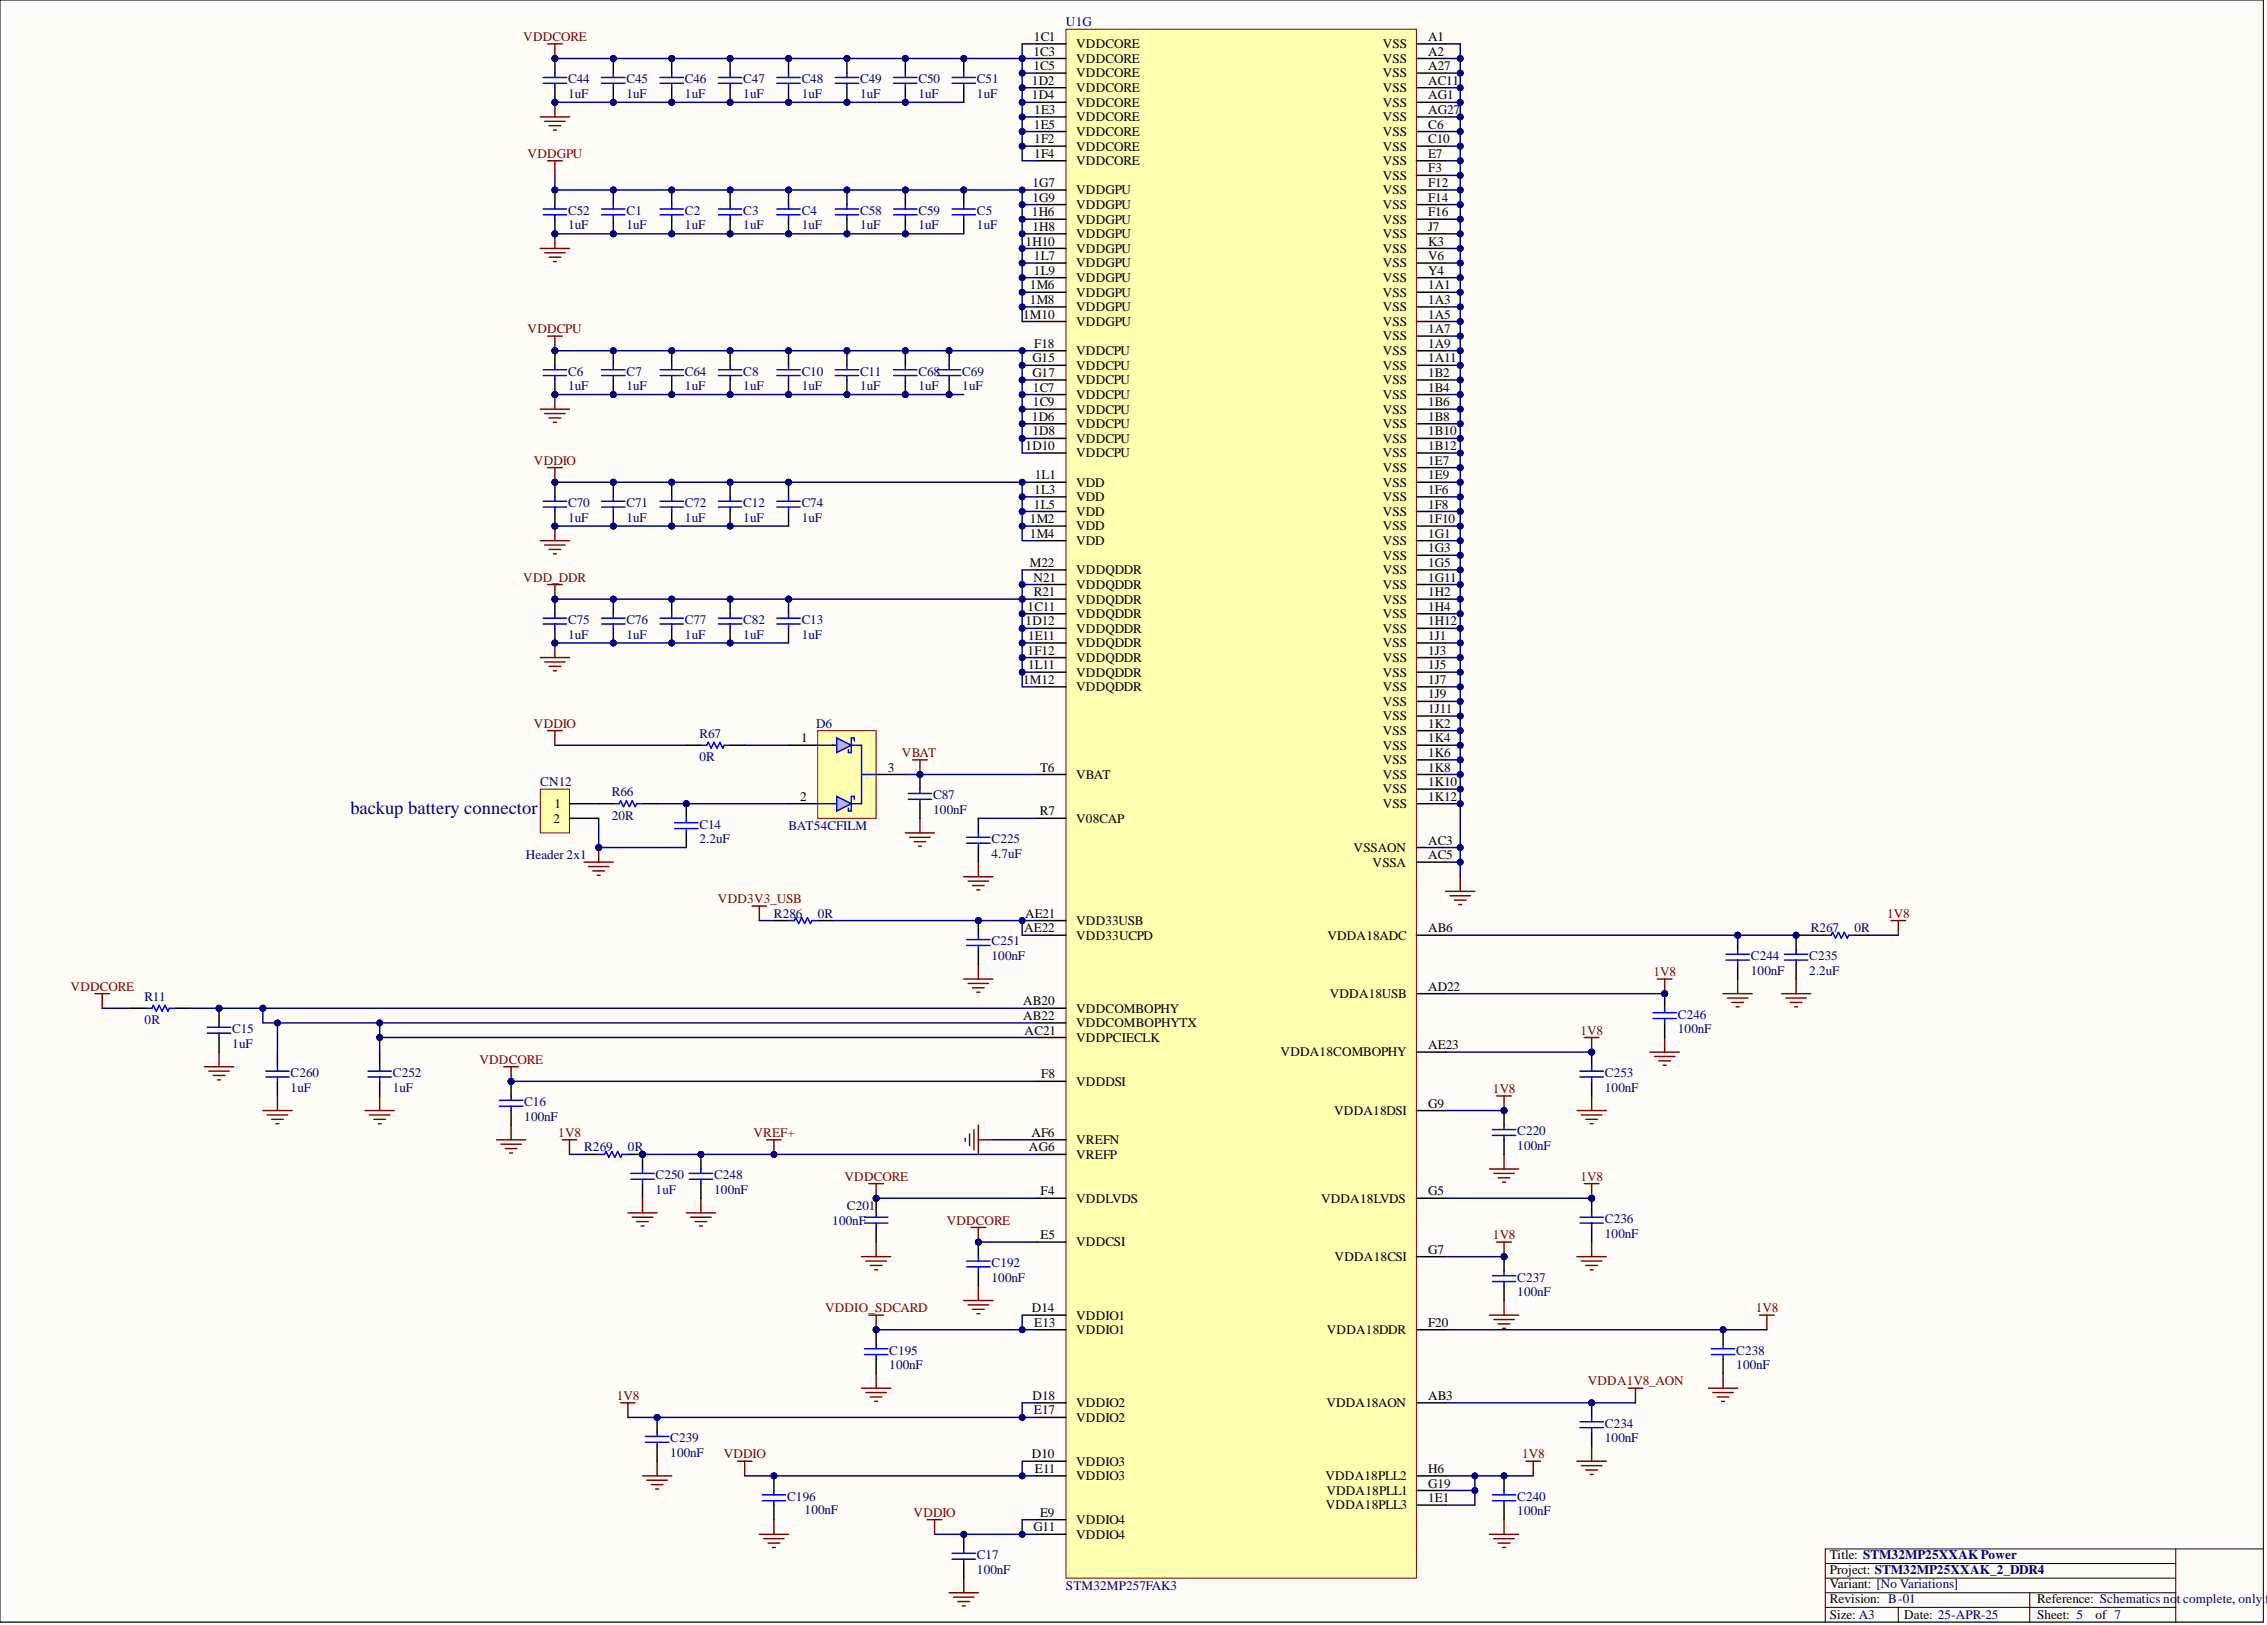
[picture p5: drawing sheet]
<svg xmlns="http://www.w3.org/2000/svg" width="393mm" height="282mm" viewBox="0 0 393 282" stroke-linecap="round" stroke-linejoin="round" font-family="sans-serif">
<defs><g id="words">
<text font-size="3.2" fill="#000080" x="60.8" y="141.3">backup battery connector</text>
<g font-size="2.3" fill="#000080">
<text x="185" y="4.6">U1G</text>
<text x="98.6" y="17">1uF</text>
<text x="98.6" y="14.5">C44</text>
<text x="108.7" y="17">1uF</text>
<text x="108.7" y="14.5">C45</text>
<text x="118.8" y="17">1uF</text>
<text x="118.8" y="14.5">C46</text>
<text x="129" y="17">1uF</text>
<text x="129" y="14.5">C47</text>
<text x="139.1" y="17">1uF</text>
<text x="139.1" y="14.5">C48</text>
<text x="149.2" y="17">1uF</text>
<text x="149.2" y="14.5">C49</text>
<text x="159.4" y="17">1uF</text>
<text x="159.4" y="14.5">C50</text>
<text x="169.5" y="17">1uF</text>
<text x="169.5" y="14.5">C51</text>
<text x="98.6" y="39.8">1uF</text>
<text x="98.6" y="37.3">C52</text>
<text x="108.7" y="39.8">1uF</text>
<text x="108.7" y="37.3">C1</text>
<text x="118.8" y="39.8">1uF</text>
<text x="118.8" y="37.3">C2</text>
<text x="129" y="39.8">1uF</text>
<text x="129" y="37.3">C3</text>
<text x="139.1" y="39.8">1uF</text>
<text x="139.1" y="37.3">C4</text>
<text x="149.2" y="39.8">1uF</text>
<text x="149.2" y="37.3">C58</text>
<text x="159.4" y="39.8">1uF</text>
<text x="159.4" y="37.3">C59</text>
<text x="169.5" y="39.8">1uF</text>
<text x="169.5" y="37.3">C5</text>
<text x="98.6" y="65.1">C6</text>
<text x="108.7" y="65.1">C7</text>
<text x="118.8" y="65.1">C64</text>
<text x="129" y="65.1">C8</text>
<text x="139.1" y="65.1">C10</text>
<text x="149.2" y="65.1">C11</text>
<text x="159.4" y="65.1">C68</text>
<text x="167" y="65.1">C69</text>
<text x="98.6" y="67.7">1uF</text>
<text x="108.7" y="67.7">1uF</text>
<text x="118.8" y="67.7">1uF</text>
<text x="129" y="67.7">1uF</text>
<text x="139.1" y="67.7">1uF</text>
<text x="149.2" y="67.7">1uF</text>
<text x="159.4" y="67.7">1uF</text>
<text x="167" y="67.7">1uF</text>
<text x="98.6" y="88">C70</text>
<text x="108.7" y="88">C71</text>
<text x="118.8" y="88">C72</text>
<text x="129" y="88">C12</text>
<text x="139.1" y="88">C74</text>
<text x="98.6" y="90.5">1uF</text>
<text x="108.7" y="90.5">1uF</text>
<text x="118.8" y="90.5">1uF</text>
<text x="129" y="90.5">1uF</text>
<text x="139.1" y="90.5">1uF</text>
<text x="98.6" y="110.8">1uF</text>
<text x="98.6" y="108.2">C75</text>
<text x="108.7" y="110.8">1uF</text>
<text x="108.7" y="108.2">C76</text>
<text x="118.8" y="110.8">1uF</text>
<text x="118.8" y="108.2">C77</text>
<text x="129" y="110.8">1uF</text>
<text x="129" y="108.2">C82</text>
<text x="139.1" y="110.8">1uF</text>
<text x="139.1" y="108.2">C13</text>
<text x="121.4" y="128">R67</text>
<text x="141.6" y="126.2">D6</text>
<text x="93.7" y="136.4">CN12</text>
<text x="121.4" y="132.1">0R</text>
<text x="106.2" y="142.2">20R</text>
<text x="106.2" y="138.1">R66</text>
<text x="121.4" y="143.7">C14</text>
<text x="136.8" y="144">BAT54CFILM</text>
<text x="161.9" y="141.2">100nF</text>
<text x="161.9" y="138.6">C87</text>
<text x="91.2" y="149">Header 2x1</text>
<text x="121.4" y="146.3">2.2uF</text>
<text x="172" y="148.8">4.7uF</text>
<text x="172" y="146.3">C225</text>
<text x="134.3" y="159.2">R286</text>
<text x="141.9" y="159.2">0R</text>
<text x="314.2" y="161.7">R267</text>
<text x="321.8" y="161.7">0R</text>
<text x="172" y="166.5">100nF</text>
<text x="172" y="164">C251</text>
<text x="303.8" y="166.5">C244</text>
<text x="313.9" y="166.5">C235</text>
<text x="25.1" y="173.6">R11</text>
<text x="303.8" y="169.1">100nF</text>
<text x="313.9" y="169.1">2.2uF</text>
<text x="25.1" y="177.7">0R</text>
<text x="40.3" y="179.2">C15</text>
<text x="291.1" y="179.2">100nF</text>
<text x="291.1" y="176.7">C246</text>
<text x="40.3" y="181.7">1uF</text>
<text x="50.4" y="189.3">1uF</text>
<text x="50.4" y="186.8">C260</text>
<text x="68.2" y="189.3">1uF</text>
<text x="68.2" y="186.8">C252</text>
<text x="91" y="191.9">C16</text>
<text x="278.4" y="189.3">100nF</text>
<text x="278.4" y="186.8">C253</text>
<text x="91" y="194.4">100nF</text>
<text x="263.2" y="196.9">C220</text>
<text x="101.3" y="199.7">R269</text>
<text x="108.9" y="199.7">0R</text>
<text x="263.2" y="199.5">100nF</text>
<text x="113.8" y="207.1">1uF</text>
<text x="113.8" y="204.5">C250</text>
<text x="123.9" y="207.1">100nF</text>
<text x="123.9" y="204.5">C248</text>
<text x="147" y="209.9">C201</text>
<text x="144.4" y="212.4">100nF</text>
<text x="278.4" y="214.7">100nF</text>
<text x="278.4" y="212.2">C236</text>
<text x="172" y="219.8">C192</text>
<text x="172" y="222.3">100nF</text>
<text x="263.2" y="224.8">100nF</text>
<text x="263.2" y="222.3">C237</text>
<text x="154.3" y="237.5">100nF</text>
<text x="154.3" y="235">C195</text>
<text x="301.3" y="237.5">100nF</text>
<text x="301.3" y="235">C238</text>
<text x="116.3" y="250.2">C239</text>
<text x="278.4" y="250.2">100nF</text>
<text x="278.4" y="247.6">C234</text>
<text x="116.3" y="252.7">100nF</text>
<text x="136.6" y="260.3">C196</text>
<text x="139.6" y="262.6">100nF</text>
<text x="263.2" y="262.8">100nF</text>
<text x="263.2" y="260.3">C240</text>
<text x="169.5" y="273">100nF</text>
<text x="169.5" y="270.4">C17</text>
<text x="185" y="275.8">STM32MP257FAK3</text>
<text x="377.7" y="278.1">t complete, only</text>
<text x="393" y="278.1">fo</text>
</g>
<g font-size="2.3" fill="#800000">
<text x="90.8" y="7.1">VDDCORE</text>
<text x="91.5" y="27.4">VDDGPU</text>
<text x="91.5" y="57.8">VDDCPU</text>
<text x="92.6" y="80.6">VDDIO</text>
<text x="90.8" y="100.9">VDD_DDR</text>
<text x="92.6" y="126.2">VDDIO</text>
<text x="156.5" y="131.3">VBAT</text>
<text x="124.6" y="156.6">VDD3V3_USB</text>
<text x="327.4" y="159.2">1V8</text>
<text x="12.2" y="171.9">VDDCORE</text>
<text x="286.9" y="169.3">1V8</text>
<text x="274.2" y="179.5">1V8</text>
<text x="83.2" y="184.5">VDDCORE</text>
<text x="259" y="189.6">1V8</text>
<text x="96.9" y="197.2">1V8</text>
<text x="130.7" y="197.2">VREF+</text>
<text x="146.5" y="204.8">VDDCORE</text>
<text x="274.2" y="204.8">1V8</text>
<text x="164.3" y="212.4">VDDCORE</text>
<text x="259" y="214.9">1V8</text>
<text x="143.2" y="227.6">VDDIO_SDCARD</text>
<text x="304.6" y="227.6">1V8</text>
<text x="107" y="242.8">1V8</text>
<text x="275.5" y="240.3">VDDA1V8_AON</text>
<text x="125.6" y="253">VDDIO</text>
<text x="264.1" y="253">1V8</text>
<text x="158.5" y="263.1">VDDIO</text>
</g>
<g font-size="2.3">
<text x="179.3" y="9.6">1C3</text>
<text x="179.4" y="7.1">1C1</text>
<text x="186.7" y="8.4">VDDCORE</text>
<text x="186.7" y="10.9">VDDCORE</text>
<text x="239.9" y="8.4">VSS</text>
<text x="239.9" y="10.9">VSS</text>
<text x="247.8" y="7.1">A1</text>
<text x="247.8" y="9.6">A2</text>
<text x="179" y="14.7">1D2</text>
<text x="179" y="17.2">1D4</text>
<text x="179.3" y="12.2">1C5</text>
<text x="186.7" y="13.4">VDDCORE</text>
<text x="186.7" y="16">VDDCORE</text>
<text x="239.9" y="13.4">VSS</text>
<text x="239.9" y="16">VSS</text>
<text x="247.8" y="12.2">A27</text>
<text x="247.8" y="14.7">AC11</text>
<text x="247.8" y="17.2">AG1</text>
<text x="179.4" y="22.3">1E5</text>
<text x="179.5" y="19.8">1E3</text>
<text x="186.7" y="18.5">VDDCORE</text>
<text x="186.7" y="21">VDDCORE</text>
<text x="186.7" y="23.6">VDDCORE</text>
<text x="239.9" y="18.5">VSS</text>
<text x="239.9" y="21">VSS</text>
<text x="239.9" y="23.6">VSS</text>
<text x="247.8" y="19.8">AG27</text>
<text x="247.8" y="22.3">C6</text>
<text x="179.5" y="24.8">1F2</text>
<text x="179.5" y="27.4">1F4</text>
<text x="186.7" y="26.1">VDDCORE</text>
<text x="186.7" y="28.6">VDDCORE</text>
<text x="239.9" y="26.1">VSS</text>
<text x="239.9" y="28.6">VSS</text>
<text x="247.8" y="24.8">C10</text>
<text x="247.8" y="27.4">E7</text>
<text x="247.8" y="29.9">F3</text>
<text x="179.1" y="32.4">1G7</text>
<text x="179.1" y="35">1G9</text>
<text x="186.7" y="33.7">VDDGPU</text>
<text x="239.9" y="33.7">VSS</text>
<text x="239.9" y="31.2">VSS</text>
<text x="247.8" y="32.4">F12</text>
<text x="247.8" y="35">F14</text>
<text x="179" y="37.5">1H6</text>
<text x="179.1" y="40.1">1H8</text>
<text x="186.7" y="36.3">VDDGPU</text>
<text x="186.7" y="38.8">VDDGPU</text>
<text x="186.7" y="41.3">VDDGPU</text>
<text x="239.9" y="41.3">VSS</text>
<text x="239.9" y="36.3">VSS</text>
<text x="239.9" y="38.8">VSS</text>
<text x="247.8" y="40.1">J7</text>
<text x="247.8" y="37.5">F16</text>
<text x="177.9" y="42.6">1H10</text>
<text x="179.4" y="45.1">1L7</text>
<text x="179.4" y="47.7">1L9</text>
<text x="186.7" y="43.9">VDDGPU</text>
<text x="186.7" y="46.4">VDDGPU</text>
<text x="239.9" y="43.9">VSS</text>
<text x="239.9" y="46.4">VSS</text>
<text x="247.8" y="42.6">K3</text>
<text x="247.8" y="45.1">V6</text>
<text x="247.8" y="47.7">Y4</text>
<text x="178.7" y="50.2">1M6</text>
<text x="178.7" y="52.7">1M8</text>
<text x="186.7" y="48.9">VDDGPU</text>
<text x="186.7" y="51.5">VDDGPU</text>
<text x="186.7" y="54">VDDGPU</text>
<text x="239.9" y="54">VSS</text>
<text x="239.9" y="51.5">VSS</text>
<text x="239.9" y="48.9">VSS</text>
<text x="247.8" y="52.7">1A3</text>
<text x="247.8" y="50.2">1A1</text>
<text x="177.5" y="55.3">1M10</text>
<text x="186.7" y="56.5">VDDGPU</text>
<text x="239.9" y="56.5">VSS</text>
<text x="239.9" y="59.1">VSS</text>
<text x="247.8" y="55.3">1A5</text>
<text x="247.8" y="57.8">1A7</text>
<text x="179.1" y="62.9">G15</text>
<text x="179.1" y="65.4">G17</text>
<text x="179.5" y="60.3">F18</text>
<text x="186.7" y="61.6">VDDCPU</text>
<text x="186.7" y="64.1">VDDCPU</text>
<text x="239.9" y="61.6">VSS</text>
<text x="239.9" y="64.1">VSS</text>
<text x="247.8" y="60.3">1A9</text>
<text x="247.8" y="62.9">1A11</text>
<text x="247.8" y="65.4">1B2</text>
<text x="179.2" y="67.9">1C7</text>
<text x="179.2" y="70.5">1C9</text>
<text x="186.7" y="66.7">VDDCPU</text>
<text x="186.7" y="69.2">VDDCPU</text>
<text x="186.7" y="71.7">VDDCPU</text>
<text x="239.9" y="66.7">VSS</text>
<text x="239.9" y="69.2">VSS</text>
<text x="239.9" y="71.7">VSS</text>
<text x="247.8" y="67.9">1B4</text>
<text x="247.8" y="70.5">1B6</text>
<text x="179" y="73">1D6</text>
<text x="179.1" y="75.5">1D8</text>
<text x="186.7" y="74.3">VDDCPU</text>
<text x="186.7" y="76.8">VDDCPU</text>
<text x="239.9" y="74.3">VSS</text>
<text x="239.9" y="76.8">VSS</text>
<text x="247.8" y="73">1B8</text>
<text x="247.8" y="75.5">1B10</text>
<text x="177.9" y="78.1">1D10</text>
<text x="179.6" y="83.1">1L1</text>
<text x="186.7" y="79.3">VDDCPU</text>
<text x="239.9" y="79.3">VSS</text>
<text x="239.9" y="81.9">VSS</text>
<text x="247.8" y="78.1">1B12</text>
<text x="247.8" y="80.6">1E7</text>
<text x="247.8" y="83.1">1E9</text>
<text x="179.4" y="88.2">1L5</text>
<text x="179.5" y="85.7">1L3</text>
<text x="186.7" y="86.9">VDD</text>
<text x="186.7" y="89.5">VDD</text>
<text x="186.7" y="84.4">VDD</text>
<text x="239.9" y="84.4">VSS</text>
<text x="239.9" y="86.9">VSS</text>
<text x="239.9" y="89.5">VSS</text>
<text x="247.8" y="85.7">1F6</text>
<text x="247.8" y="88.2">1F8</text>
<text x="178.7" y="90.7">1M2</text>
<text x="178.7" y="93.3">1M4</text>
<text x="186.7" y="92">VDD</text>
<text x="186.7" y="94.5">VDD</text>
<text x="239.9" y="94.5">VSS</text>
<text x="239.9" y="92">VSS</text>
<text x="247.8" y="95.8">1G3</text>
<text x="247.8" y="93.3">1G1</text>
<text x="247.8" y="90.7">1F10</text>
<text x="178.7" y="98.3">M22</text>
<text x="179.3" y="100.9">N21</text>
<text x="186.7" y="99.6">VDDQDDR</text>
<text x="239.9" y="97.1">VSS</text>
<text x="239.9" y="99.6">VSS</text>
<text x="247.8" y="98.3">1G5</text>
<text x="247.8" y="100.9">1G11</text>
<text x="178.3" y="106">1C11</text>
<text x="179.4" y="103.4">R21</text>
<text x="186.7" y="107.2">VDDQDDR</text>
<text x="186.7" y="102.2">VDDQDDR</text>
<text x="186.7" y="104.7">VDDQDDR</text>
<text x="239.9" y="102.2">VSS</text>
<text x="239.9" y="104.7">VSS</text>
<text x="239.9" y="107.2">VSS</text>
<text x="247.8" y="103.4">1H2</text>
<text x="247.8" y="106">1H4</text>
<text x="177.9" y="108.5">1D12</text>
<text x="178.3" y="113.6">1F12</text>
<text x="178.4" y="111">1E11</text>
<text x="186.7" y="109.8">VDDQDDR</text>
<text x="186.7" y="112.3">VDDQDDR</text>
<text x="239.9" y="109.8">VSS</text>
<text x="239.9" y="112.3">VSS</text>
<text x="247.8" y="108.5">1H12</text>
<text x="247.8" y="113.6">1J3</text>
<text x="247.8" y="111">1J1</text>
<text x="177.5" y="118.6">1M12</text>
<text x="178.4" y="116.1">1L11</text>
<text x="186.7" y="114.8">VDDQDDR</text>
<text x="186.7" y="117.4">VDDQDDR</text>
<text x="186.7" y="119.9">VDDQDDR</text>
<text x="239.9" y="114.8">VSS</text>
<text x="239.9" y="117.4">VSS</text>
<text x="239.9" y="119.9">VSS</text>
<text x="247.8" y="116.1">1J5</text>
<text x="247.8" y="118.6">1J7</text>
<text x="239.9" y="122.4">VSS</text>
<text x="239.9" y="125">VSS</text>
<text x="247.8" y="121.2">1J9</text>
<text x="247.8" y="123.7">1J11</text>
<text x="139" y="128.8">1</text>
<text x="239.9" y="127.5">VSS</text>
<text x="239.9" y="130">VSS</text>
<text x="247.8" y="126.2">1K2</text>
<text x="247.8" y="128.8">1K4</text>
<text x="247.8" y="131.3">1K6</text>
<text x="154" y="133.8">3</text>
<text x="180.5" y="133.8">T6</text>
<text x="186.7" y="135.1">VBAT</text>
<text x="239.9" y="132.6">VSS</text>
<text x="239.9" y="135.1">VSS</text>
<text x="239.9" y="137.6">VSS</text>
<text x="247.8" y="133.8">1K8</text>
<text x="247.8" y="136.4">1K10</text>
<text x="96" y="142.7">2</text>
<text x="96.2" y="140.2">1</text>
<text x="138.8" y="138.9">2</text>
<text x="180.4" y="141.4">R7</text>
<text x="186.7" y="142.7">V08CAP</text>
<text x="239.9" y="140.2">VSS</text>
<text x="247.8" y="138.9">1K12</text>
<text x="234.9" y="147.8">VSSAON</text>
<text x="247.8" y="149">AC5</text>
<text x="247.8" y="146.5">AC3</text>
<text x="238.2" y="150.3">VSSA</text>
<text x="177.7" y="161.7">AE22</text>
<text x="177.9" y="159.2">AE21</text>
<text x="186.7" y="160.4">VDD33USB</text>
<text x="247.8" y="161.7">AB6</text>
<text x="186.7" y="163">VDD33UCPD</text>
<text x="230.3" y="163">VDDA18ADC</text>
<text x="230.7" y="173.1">VDDA18USB</text>
<text x="247.8" y="171.9">AD22</text>
<text x="177.5" y="176.9">AB22</text>
<text x="177.5" y="174.4">AB20</text>
<text x="177.8" y="179.5">AC21</text>
<text x="186.7" y="178.2">VDDCOMBOPHYTX</text>
<text x="186.7" y="175.7">VDDCOMBOPHY</text>
<text x="186.7" y="180.7">VDDPCIECLK</text>
<text x="222.2" y="183.3">VDDA18COMBOPHY</text>
<text x="247.8" y="182">AE23</text>
<text x="180.6" y="187.1">F8</text>
<text x="186.7" y="188.3">VDDDSI</text>
<text x="179" y="197.2">AF6</text>
<text x="231.5" y="193.4">VDDA18DSI</text>
<text x="247.8" y="192.1">G9</text>
<text x="178.5" y="199.7">AG6</text>
<text x="186.7" y="201">VREFP</text>
<text x="186.7" y="198.5">VREFN</text>
<text x="180.6" y="207.3">F4</text>
<text x="186.7" y="208.6">VDDLVDS</text>
<text x="229.2" y="208.6">VDDA18LVDS</text>
<text x="247.8" y="207.3">G5</text>
<text x="180.6" y="214.9">E5</text>
<text x="186.7" y="216.2">VDDCSI</text>
<text x="231.6" y="218.7">VDDA18CSI</text>
<text x="247.8" y="217.5">G7</text>
<text x="179" y="227.6">D14</text>
<text x="179.5" y="230.1">E13</text>
<text x="186.7" y="228.9">VDDIO1</text>
<text x="186.7" y="231.4">VDDIO1</text>
<text x="230.2" y="231.4">VDDA18DDR</text>
<text x="247.8" y="230.1">F20</text>
<text x="179.1" y="242.8">D18</text>
<text x="179.4" y="245.4">E17</text>
<text x="186.7" y="244.1">VDDIO2</text>
<text x="230.1" y="244.1">VDDA18AON</text>
<text x="247.8" y="242.8">AB3</text>
<text x="186.7" y="246.6">VDDIO2</text>
<text x="179" y="253">D10</text>
<text x="179.6" y="255.5">E11</text>
<text x="186.7" y="254.2">VDDIO3</text>
<text x="186.7" y="256.8">VDDIO3</text>
<text x="230" y="256.8">VDDA18PLL2</text>
<text x="247.8" y="255.5">H6</text>
<text x="180.5" y="263.1">E9</text>
<text x="230.1" y="261.8">VDDA18PLL3</text>
<text x="230.1" y="259.3">VDDA18PLL1</text>
<text x="247.8" y="258">G19</text>
<text x="247.8" y="260.6">1E1</text>
<text x="179.3" y="265.6">G11</text>
<text x="186.7" y="264.4">VDDIO4</text>
<text x="186.7" y="266.9">VDDIO4</text>
<text x="317.5" y="270.4">Title: STM32MP25XXAK Power</text>
<text x="317.5" y="273">Project: STM32MP25XXAK_2_DDR4</text>
<text x="317.5" y="275.5">Variant: [No Variations]</text>
<text x="317.5" y="280.8">Size: A3</text>
<text x="317.5" y="278.1">Revision: B-01</text>
<text x="330.4" y="280.8">Date: 25-APR-25</text>
<text x="353.4" y="278.1">Reference: Schematics no</text>
<text x="353.4" y="280.8">Sheet: 5</text>
<text x="363.6" y="280.8">of 7</text>
</g>
</g></defs>
<path d="M0 0h392.7v281.3h-392.7z" fill-rule="evenodd" fill="#fffcf8"/>
<path d="M0 0h392.7v281.3h-392.7z" fill="none" stroke="#000" stroke-width=".17"/>
<path d="M0 0h392.7v281.3h-392.7z" fill-rule="evenodd" fill="#fffcf8"/>
<path d="M0 0h392.7v281.3h-392.7zM316.7 271.2h60.8M316.7 273.7h60.8M316.7 278.8h60.8M316.7 276.3h60.8M329.4 278.8v2.5M352.2 276.3v5M377.5 268.7v12.6M392.7 268.7h-76v12.6" fill="none" stroke="#000" stroke-width=".17"/>
<path d="M95 7.6h2.5M96.3 7.6v2.5" fill="none" stroke="#800000" stroke-width=".25"/>
<circle cx="96.3" cy="10.1" r=".51" fill="#000080"/>
<circle cx="96.3" cy="10.1" r=".51" fill="none" stroke="#000080" stroke-width=".17"/>
<path d="M96.3 17.7v2.6M93.7 20.3h5.1M94.5 21h3.6M95.3 21.8h2M96 22.6h.5" fill="none" stroke="#800000" stroke-width=".25"/>
<circle cx="96.3" cy="17.7" r=".51" fill="#000080"/>
<circle cx="96.3" cy="17.7" r=".51" fill="none" stroke="#000080" stroke-width=".17"/>
<circle cx="96.3" cy="10.1" r=".51" fill="#000080"/>
<circle cx="96.3" cy="10.1" r=".51" fill="none" stroke="#000080" stroke-width=".17"/>
<circle cx="96.3" cy="17.7" r=".51" fill="#000080"/>
<circle cx="96.3" cy="17.7" r=".51" fill="none" stroke="#000080" stroke-width=".17"/>
<path d="M96.3 10.1v2.6" fill="none" stroke="#000" stroke-width=".25"/>
<circle cx="96.3" cy="10.1" r=".51" fill="#000080"/>
<circle cx="96.3" cy="10.1" r=".51" fill="none" stroke="#000080" stroke-width=".17"/>
<path d="M96.3 15.2v2.5" fill="none" stroke="#000" stroke-width=".25"/>
<circle cx="96.3" cy="17.7" r=".51" fill="#000080"/>
<circle cx="96.3" cy="17.7" r=".51" fill="none" stroke="#000080" stroke-width=".17"/>
<path d="M94.3 14.5h4M94.3 13.4h4M96.3 12.7v.7M96.3 14.5v.7" fill="none" stroke="#00f" stroke-width=".25"/>
<circle cx="126.7" cy="10.1" r=".51" fill="#000080"/>
<circle cx="126.7" cy="10.1" r=".51" fill="none" stroke="#000080" stroke-width=".17"/>
<circle cx="126.7" cy="17.7" r=".51" fill="#000080"/>
<circle cx="126.7" cy="17.7" r=".51" fill="none" stroke="#000080" stroke-width=".17"/>
<path d="M126.7 10.1v2.6" fill="none" stroke="#000" stroke-width=".25"/>
<circle cx="126.7" cy="10.1" r=".51" fill="#000080"/>
<circle cx="126.7" cy="10.1" r=".51" fill="none" stroke="#000080" stroke-width=".17"/>
<path d="M126.7 15.2v2.5" fill="none" stroke="#000" stroke-width=".25"/>
<circle cx="126.7" cy="17.7" r=".51" fill="#000080"/>
<circle cx="126.7" cy="17.7" r=".51" fill="none" stroke="#000080" stroke-width=".17"/>
<path d="M124.7 14.5h4M124.7 13.4h4M126.7 12.7v.7M126.7 14.5v.7" fill="none" stroke="#00f" stroke-width=".25"/>
<circle cx="147" cy="17.7" r=".51" fill="#000080"/>
<circle cx="147" cy="17.7" r=".51" fill="none" stroke="#000080" stroke-width=".17"/>
<circle cx="147" cy="10.1" r=".51" fill="#000080"/>
<circle cx="147" cy="10.1" r=".51" fill="none" stroke="#000080" stroke-width=".17"/>
<path d="M147 15.2v2.5" fill="none" stroke="#000" stroke-width=".25"/>
<circle cx="147" cy="17.7" r=".51" fill="#000080"/>
<circle cx="147" cy="17.7" r=".51" fill="none" stroke="#000080" stroke-width=".17"/>
<path d="M147 10.1v2.6" fill="none" stroke="#000" stroke-width=".25"/>
<circle cx="147" cy="10.1" r=".51" fill="#000080"/>
<circle cx="147" cy="10.1" r=".51" fill="none" stroke="#000080" stroke-width=".17"/>
<path d="M144.9 13.4h4.1M144.9 14.5h4.1M147 12.7v.7M147 14.5v.7" fill="none" stroke="#00f" stroke-width=".25"/>
<circle cx="106.4" cy="40.6" r=".51" fill="#000080"/>
<circle cx="106.4" cy="40.6" r=".51" fill="none" stroke="#000080" stroke-width=".17"/>
<circle cx="106.4" cy="33" r=".51" fill="#000080"/>
<circle cx="106.4" cy="33" r=".51" fill="none" stroke="#000080" stroke-width=".17"/>
<path d="M106.4 38v2.6" fill="none" stroke="#000" stroke-width=".25"/>
<circle cx="106.4" cy="40.6" r=".51" fill="#000080"/>
<circle cx="106.4" cy="40.6" r=".51" fill="none" stroke="#000080" stroke-width=".17"/>
<path d="M106.4 33v2.5" fill="none" stroke="#000" stroke-width=".25"/>
<circle cx="106.4" cy="33" r=".51" fill="#000080"/>
<circle cx="106.4" cy="33" r=".51" fill="none" stroke="#000080" stroke-width=".17"/>
<path d="M104.4 36.3h4M104.4 37.3h4M106.4 35.5v.8M106.4 37.3v.7" fill="none" stroke="#00f" stroke-width=".25"/>
<circle cx="96.3" cy="40.6" r=".51" fill="#000080"/>
<circle cx="96.3" cy="40.6" r=".51" fill="none" stroke="#000080" stroke-width=".17"/>
<circle cx="96.3" cy="33" r=".51" fill="#000080"/>
<circle cx="96.3" cy="33" r=".51" fill="none" stroke="#000080" stroke-width=".17"/>
<path d="M96.3 38v2.6" fill="none" stroke="#000" stroke-width=".25"/>
<circle cx="96.3" cy="40.6" r=".51" fill="#000080"/>
<circle cx="96.3" cy="40.6" r=".51" fill="none" stroke="#000080" stroke-width=".17"/>
<path d="M96.3 33v2.5" fill="none" stroke="#000" stroke-width=".25"/>
<circle cx="96.3" cy="33" r=".51" fill="#000080"/>
<circle cx="96.3" cy="33" r=".51" fill="none" stroke="#000080" stroke-width=".17"/>
<path d="M94.3 36.3h4M94.3 37.3h4M96.3 35.5v.8M96.3 37.3v.7" fill="none" stroke="#00f" stroke-width=".25"/>
<circle cx="116.5" cy="17.7" r=".51" fill="#000080"/>
<circle cx="116.5" cy="17.7" r=".51" fill="none" stroke="#000080" stroke-width=".17"/>
<circle cx="116.5" cy="10.1" r=".51" fill="#000080"/>
<circle cx="116.5" cy="10.1" r=".51" fill="none" stroke="#000080" stroke-width=".17"/>
<path d="M116.5 15.2v2.5" fill="none" stroke="#000" stroke-width=".25"/>
<circle cx="116.5" cy="17.7" r=".51" fill="#000080"/>
<circle cx="116.5" cy="17.7" r=".51" fill="none" stroke="#000080" stroke-width=".17"/>
<path d="M116.5 10.1v2.6" fill="none" stroke="#000" stroke-width=".25"/>
<circle cx="116.5" cy="10.1" r=".51" fill="#000080"/>
<circle cx="116.5" cy="10.1" r=".51" fill="none" stroke="#000080" stroke-width=".17"/>
<path d="M114.5 13.4h4.1M114.5 14.5h4.1M116.5 12.7v.7M116.5 14.5v.7" fill="none" stroke="#00f" stroke-width=".25"/>
<circle cx="106.4" cy="17.7" r=".51" fill="#000080"/>
<circle cx="106.4" cy="17.7" r=".51" fill="none" stroke="#000080" stroke-width=".17"/>
<circle cx="106.4" cy="10.1" r=".51" fill="#000080"/>
<circle cx="106.4" cy="10.1" r=".51" fill="none" stroke="#000080" stroke-width=".17"/>
<path d="M106.4 15.2v2.5" fill="none" stroke="#000" stroke-width=".25"/>
<circle cx="106.4" cy="17.7" r=".51" fill="#000080"/>
<circle cx="106.4" cy="17.7" r=".51" fill="none" stroke="#000080" stroke-width=".17"/>
<path d="M106.4 10.1v2.6" fill="none" stroke="#000" stroke-width=".25"/>
<circle cx="106.4" cy="10.1" r=".51" fill="#000080"/>
<circle cx="106.4" cy="10.1" r=".51" fill="none" stroke="#000080" stroke-width=".17"/>
<path d="M104.4 13.4h4M104.4 14.5h4M106.4 12.7v.7M106.4 14.5v.7" fill="none" stroke="#00f" stroke-width=".25"/>
<circle cx="116.5" cy="40.6" r=".51" fill="#000080"/>
<circle cx="116.5" cy="40.6" r=".51" fill="none" stroke="#000080" stroke-width=".17"/>
<circle cx="116.5" cy="33" r=".51" fill="#000080"/>
<circle cx="116.5" cy="33" r=".51" fill="none" stroke="#000080" stroke-width=".17"/>
<path d="M116.5 38v2.6" fill="none" stroke="#000" stroke-width=".25"/>
<circle cx="116.5" cy="40.6" r=".51" fill="#000080"/>
<circle cx="116.5" cy="40.6" r=".51" fill="none" stroke="#000080" stroke-width=".17"/>
<path d="M116.5 33v2.5" fill="none" stroke="#000" stroke-width=".25"/>
<circle cx="116.5" cy="33" r=".51" fill="#000080"/>
<circle cx="116.5" cy="33" r=".51" fill="none" stroke="#000080" stroke-width=".17"/>
<path d="M114.5 36.3h4.1M114.5 37.3h4.1M116.5 35.5v.8M116.5 37.3v.7" fill="none" stroke="#00f" stroke-width=".25"/>
<circle cx="136.8" cy="17.7" r=".51" fill="#000080"/>
<circle cx="136.8" cy="17.7" r=".51" fill="none" stroke="#000080" stroke-width=".17"/>
<circle cx="136.8" cy="10.1" r=".51" fill="#000080"/>
<circle cx="136.8" cy="10.1" r=".51" fill="none" stroke="#000080" stroke-width=".17"/>
<path d="M136.8 15.2v2.5" fill="none" stroke="#000" stroke-width=".25"/>
<circle cx="136.8" cy="17.7" r=".51" fill="#000080"/>
<circle cx="136.8" cy="17.7" r=".51" fill="none" stroke="#000080" stroke-width=".17"/>
<path d="M136.8 10.1v2.6" fill="none" stroke="#000" stroke-width=".25"/>
<circle cx="136.8" cy="10.1" r=".51" fill="#000080"/>
<circle cx="136.8" cy="10.1" r=".51" fill="none" stroke="#000080" stroke-width=".17"/>
<path d="M134.8 13.4h4M134.8 14.5h4M136.8 12.7v.7M136.8 14.5v.7" fill="none" stroke="#00f" stroke-width=".25"/>
<circle cx="126.7" cy="40.6" r=".51" fill="#000080"/>
<circle cx="126.7" cy="40.6" r=".51" fill="none" stroke="#000080" stroke-width=".17"/>
<circle cx="126.7" cy="33" r=".51" fill="#000080"/>
<circle cx="126.7" cy="33" r=".51" fill="none" stroke="#000080" stroke-width=".17"/>
<path d="M126.7 38v2.6" fill="none" stroke="#000" stroke-width=".25"/>
<circle cx="126.7" cy="40.6" r=".51" fill="#000080"/>
<circle cx="126.7" cy="40.6" r=".51" fill="none" stroke="#000080" stroke-width=".17"/>
<path d="M126.7 33v2.5" fill="none" stroke="#000" stroke-width=".25"/>
<circle cx="126.7" cy="33" r=".51" fill="#000080"/>
<circle cx="126.7" cy="33" r=".51" fill="none" stroke="#000080" stroke-width=".17"/>
<path d="M124.7 36.3h4M124.7 37.3h4M126.7 35.5v.8M126.7 37.3v.7" fill="none" stroke="#00f" stroke-width=".25"/>
<path d="M95 58.3h2.5M96.3 58.3v2.5" fill="none" stroke="#800000" stroke-width=".25"/>
<circle cx="96.3" cy="60.8" r=".51" fill="#000080"/>
<circle cx="96.3" cy="60.8" r=".51" fill="none" stroke="#000080" stroke-width=".17"/>
<path d="M93.7 71h5.1M94.5 71.7h3.6M95.3 72.5h2M96 73.3h.5M96.3 68.4v2.6" fill="none" stroke="#800000" stroke-width=".25"/>
<circle cx="96.3" cy="68.4" r=".51" fill="#000080"/>
<circle cx="96.3" cy="68.4" r=".51" fill="none" stroke="#000080" stroke-width=".17"/>
<circle cx="96.3" cy="60.8" r=".51" fill="#000080"/>
<circle cx="96.3" cy="60.8" r=".51" fill="none" stroke="#000080" stroke-width=".17"/>
<circle cx="96.3" cy="68.4" r=".51" fill="#000080"/>
<circle cx="96.3" cy="68.4" r=".51" fill="none" stroke="#000080" stroke-width=".17"/>
<path d="M96.3 60.8v2.6" fill="none" stroke="#000" stroke-width=".25"/>
<circle cx="96.3" cy="60.8" r=".51" fill="#000080"/>
<circle cx="96.3" cy="60.8" r=".51" fill="none" stroke="#000080" stroke-width=".17"/>
<path d="M96.3 65.9v2.5" fill="none" stroke="#000" stroke-width=".25"/>
<circle cx="96.3" cy="68.4" r=".51" fill="#000080"/>
<circle cx="96.3" cy="68.4" r=".51" fill="none" stroke="#000080" stroke-width=".17"/>
<path d="M94.3 65.1h4M94.3 64.1h4M96.3 63.4v.7M96.3 65.1v.8" fill="none" stroke="#00f" stroke-width=".25"/>
<circle cx="126.7" cy="60.8" r=".51" fill="#000080"/>
<circle cx="126.7" cy="60.8" r=".51" fill="none" stroke="#000080" stroke-width=".17"/>
<circle cx="126.7" cy="68.4" r=".51" fill="#000080"/>
<circle cx="126.7" cy="68.4" r=".51" fill="none" stroke="#000080" stroke-width=".17"/>
<path d="M126.7 60.8v2.6" fill="none" stroke="#000" stroke-width=".25"/>
<circle cx="126.7" cy="60.8" r=".51" fill="#000080"/>
<circle cx="126.7" cy="60.8" r=".51" fill="none" stroke="#000080" stroke-width=".17"/>
<path d="M126.7 65.9v2.5" fill="none" stroke="#000" stroke-width=".25"/>
<circle cx="126.7" cy="68.4" r=".51" fill="#000080"/>
<circle cx="126.7" cy="68.4" r=".51" fill="none" stroke="#000080" stroke-width=".17"/>
<path d="M124.7 65.1h4M124.7 64.1h4M126.7 63.4v.7M126.7 65.1v.8" fill="none" stroke="#00f" stroke-width=".25"/>
<circle cx="147" cy="68.4" r=".51" fill="#000080"/>
<circle cx="147" cy="68.4" r=".51" fill="none" stroke="#000080" stroke-width=".17"/>
<circle cx="147" cy="60.8" r=".51" fill="#000080"/>
<circle cx="147" cy="60.8" r=".51" fill="none" stroke="#000080" stroke-width=".17"/>
<path d="M147 65.9v2.5" fill="none" stroke="#000" stroke-width=".25"/>
<circle cx="147" cy="68.4" r=".51" fill="#000080"/>
<circle cx="147" cy="68.4" r=".51" fill="none" stroke="#000080" stroke-width=".17"/>
<path d="M147 60.8v2.6" fill="none" stroke="#000" stroke-width=".25"/>
<circle cx="147" cy="60.8" r=".51" fill="#000080"/>
<circle cx="147" cy="60.8" r=".51" fill="none" stroke="#000080" stroke-width=".17"/>
<path d="M144.9 64.1h4.1M144.9 65.1h4.1M147 63.4v.7M147 65.1v.8" fill="none" stroke="#00f" stroke-width=".25"/>
<circle cx="157.1" cy="68.4" r=".51" fill="#000080"/>
<circle cx="157.1" cy="68.4" r=".51" fill="none" stroke="#000080" stroke-width=".17"/>
<circle cx="157.1" cy="60.8" r=".51" fill="#000080"/>
<circle cx="157.1" cy="60.8" r=".51" fill="none" stroke="#000080" stroke-width=".17"/>
<path d="M157.1 65.9v2.5" fill="none" stroke="#000" stroke-width=".25"/>
<circle cx="157.1" cy="68.4" r=".51" fill="#000080"/>
<circle cx="157.1" cy="68.4" r=".51" fill="none" stroke="#000080" stroke-width=".17"/>
<path d="M157.1 60.8v2.6" fill="none" stroke="#000" stroke-width=".25"/>
<circle cx="157.1" cy="60.8" r=".51" fill="#000080"/>
<circle cx="157.1" cy="60.8" r=".51" fill="none" stroke="#000080" stroke-width=".17"/>
<path d="M155.1 64.1h4M155.1 65.1h4M157.1 63.4v.7M157.1 65.1v.8" fill="none" stroke="#00f" stroke-width=".25"/>
<circle cx="116.5" cy="68.4" r=".51" fill="#000080"/>
<circle cx="116.5" cy="68.4" r=".51" fill="none" stroke="#000080" stroke-width=".17"/>
<circle cx="116.5" cy="60.8" r=".51" fill="#000080"/>
<circle cx="116.5" cy="60.8" r=".51" fill="none" stroke="#000080" stroke-width=".17"/>
<path d="M116.5 65.9v2.5" fill="none" stroke="#000" stroke-width=".25"/>
<circle cx="116.5" cy="68.4" r=".51" fill="#000080"/>
<circle cx="116.5" cy="68.4" r=".51" fill="none" stroke="#000080" stroke-width=".17"/>
<path d="M116.5 60.8v2.6" fill="none" stroke="#000" stroke-width=".25"/>
<circle cx="116.5" cy="60.8" r=".51" fill="#000080"/>
<circle cx="116.5" cy="60.8" r=".51" fill="none" stroke="#000080" stroke-width=".17"/>
<path d="M114.5 64.1h4.1M114.5 65.1h4.1M116.5 63.4v.7M116.5 65.1v.8" fill="none" stroke="#00f" stroke-width=".25"/>
<circle cx="106.4" cy="68.4" r=".51" fill="#000080"/>
<circle cx="106.4" cy="68.4" r=".51" fill="none" stroke="#000080" stroke-width=".17"/>
<circle cx="106.4" cy="60.8" r=".51" fill="#000080"/>
<circle cx="106.4" cy="60.8" r=".51" fill="none" stroke="#000080" stroke-width=".17"/>
<path d="M106.4 65.9v2.5" fill="none" stroke="#000" stroke-width=".25"/>
<circle cx="106.4" cy="68.4" r=".51" fill="#000080"/>
<circle cx="106.4" cy="68.4" r=".51" fill="none" stroke="#000080" stroke-width=".17"/>
<path d="M106.4 60.8v2.6" fill="none" stroke="#000" stroke-width=".25"/>
<circle cx="106.4" cy="60.8" r=".51" fill="#000080"/>
<circle cx="106.4" cy="60.8" r=".51" fill="none" stroke="#000080" stroke-width=".17"/>
<path d="M104.4 64.1h4M104.4 65.1h4M106.4 63.4v.7M106.4 65.1v.8" fill="none" stroke="#00f" stroke-width=".25"/>
<circle cx="136.8" cy="68.4" r=".51" fill="#000080"/>
<circle cx="136.8" cy="68.4" r=".51" fill="none" stroke="#000080" stroke-width=".17"/>
<circle cx="136.8" cy="60.8" r=".51" fill="#000080"/>
<circle cx="136.8" cy="60.8" r=".51" fill="none" stroke="#000080" stroke-width=".17"/>
<path d="M136.8 65.9v2.5" fill="none" stroke="#000" stroke-width=".25"/>
<circle cx="136.8" cy="68.4" r=".51" fill="#000080"/>
<circle cx="136.8" cy="68.4" r=".51" fill="none" stroke="#000080" stroke-width=".17"/>
<path d="M136.8 60.8v2.6" fill="none" stroke="#000" stroke-width=".25"/>
<circle cx="136.8" cy="60.8" r=".51" fill="#000080"/>
<circle cx="136.8" cy="60.8" r=".51" fill="none" stroke="#000080" stroke-width=".17"/>
<path d="M134.8 64.1h4M134.8 65.1h4M136.8 63.4v.7M136.8 65.1v.8" fill="none" stroke="#00f" stroke-width=".25"/>
<path d="M95 81.1h2.5M96.3 81.1v2.5" fill="none" stroke="#800000" stroke-width=".25"/>
<circle cx="96.3" cy="83.6" r=".51" fill="#000080"/>
<circle cx="96.3" cy="83.6" r=".51" fill="none" stroke="#000080" stroke-width=".17"/>
<path d="M93.7 93.8h5.1M94.5 94.5h3.6M95.3 95.3h2M96 96.1h.5M96.3 91.3v2.5" fill="none" stroke="#800000" stroke-width=".25"/>
<circle cx="96.3" cy="91.3" r=".51" fill="#000080"/>
<circle cx="96.3" cy="91.3" r=".51" fill="none" stroke="#000080" stroke-width=".17"/>
<circle cx="96.3" cy="83.6" r=".51" fill="#000080"/>
<circle cx="96.3" cy="83.6" r=".51" fill="none" stroke="#000080" stroke-width=".17"/>
<circle cx="96.3" cy="91.3" r=".51" fill="#000080"/>
<circle cx="96.3" cy="91.3" r=".51" fill="none" stroke="#000080" stroke-width=".17"/>
<path d="M96.3 83.6v2.6" fill="none" stroke="#000" stroke-width=".25"/>
<circle cx="96.3" cy="83.6" r=".51" fill="#000080"/>
<circle cx="96.3" cy="83.6" r=".51" fill="none" stroke="#000080" stroke-width=".17"/>
<path d="M96.3 88.7v2.6" fill="none" stroke="#000" stroke-width=".25"/>
<circle cx="96.3" cy="91.3" r=".51" fill="#000080"/>
<circle cx="96.3" cy="91.3" r=".51" fill="none" stroke="#000080" stroke-width=".17"/>
<path d="M94.3 88h4M94.3 86.9h4M96.3 86.2v.7M96.3 88v.7" fill="none" stroke="#00f" stroke-width=".25"/>
<circle cx="126.7" cy="83.6" r=".51" fill="#000080"/>
<circle cx="126.7" cy="83.6" r=".51" fill="none" stroke="#000080" stroke-width=".17"/>
<circle cx="126.7" cy="91.3" r=".51" fill="#000080"/>
<circle cx="126.7" cy="91.3" r=".51" fill="none" stroke="#000080" stroke-width=".17"/>
<path d="M126.7 83.6v2.6" fill="none" stroke="#000" stroke-width=".25"/>
<circle cx="126.7" cy="83.6" r=".51" fill="#000080"/>
<circle cx="126.7" cy="83.6" r=".51" fill="none" stroke="#000080" stroke-width=".17"/>
<path d="M126.7 88.7v2.6" fill="none" stroke="#000" stroke-width=".25"/>
<circle cx="126.7" cy="91.3" r=".51" fill="#000080"/>
<circle cx="126.7" cy="91.3" r=".51" fill="none" stroke="#000080" stroke-width=".17"/>
<path d="M124.7 88h4M124.7 86.9h4M126.7 86.2v.7M126.7 88v.7" fill="none" stroke="#00f" stroke-width=".25"/>
<circle cx="136.8" cy="83.6" r=".51" fill="#000080"/>
<circle cx="136.8" cy="83.6" r=".51" fill="none" stroke="#000080" stroke-width=".17"/>
<path d="M136.8 83.6v2.6M136.8 88.7v2.6" fill="none" stroke="#000" stroke-width=".25"/>
<circle cx="136.8" cy="83.6" r=".51" fill="#000080"/>
<circle cx="136.8" cy="83.6" r=".51" fill="none" stroke="#000080" stroke-width=".17"/>
<path d="M134.8 86.9h4M134.8 88h4M136.8 86.2v.7M136.8 88v.7" fill="none" stroke="#00f" stroke-width=".25"/>
<circle cx="116.5" cy="91.3" r=".51" fill="#000080"/>
<circle cx="116.5" cy="91.3" r=".51" fill="none" stroke="#000080" stroke-width=".17"/>
<circle cx="116.5" cy="83.6" r=".51" fill="#000080"/>
<circle cx="116.5" cy="83.6" r=".51" fill="none" stroke="#000080" stroke-width=".17"/>
<path d="M116.5 88.7v2.6" fill="none" stroke="#000" stroke-width=".25"/>
<circle cx="116.5" cy="91.3" r=".51" fill="#000080"/>
<circle cx="116.5" cy="91.3" r=".51" fill="none" stroke="#000080" stroke-width=".17"/>
<path d="M116.5 83.6v2.6" fill="none" stroke="#000" stroke-width=".25"/>
<circle cx="116.5" cy="83.6" r=".51" fill="#000080"/>
<circle cx="116.5" cy="83.6" r=".51" fill="none" stroke="#000080" stroke-width=".17"/>
<path d="M114.5 86.9h4.1M114.5 88h4.1M116.5 86.2v.7M116.5 88v.7" fill="none" stroke="#00f" stroke-width=".25"/>
<circle cx="106.4" cy="91.3" r=".51" fill="#000080"/>
<circle cx="106.4" cy="91.3" r=".51" fill="none" stroke="#000080" stroke-width=".17"/>
<circle cx="106.4" cy="83.6" r=".51" fill="#000080"/>
<circle cx="106.4" cy="83.6" r=".51" fill="none" stroke="#000080" stroke-width=".17"/>
<path d="M106.4 88.7v2.6" fill="none" stroke="#000" stroke-width=".25"/>
<circle cx="106.4" cy="91.3" r=".51" fill="#000080"/>
<circle cx="106.4" cy="91.3" r=".51" fill="none" stroke="#000080" stroke-width=".17"/>
<path d="M106.4 83.6v2.6" fill="none" stroke="#000" stroke-width=".25"/>
<circle cx="106.4" cy="83.6" r=".51" fill="#000080"/>
<circle cx="106.4" cy="83.6" r=".51" fill="none" stroke="#000080" stroke-width=".17"/>
<path d="M104.4 86.9h4M104.4 88h4M106.4 86.2v.7M106.4 88v.7" fill="none" stroke="#00f" stroke-width=".25"/>
<path d="M95 101.4h2.5M96.3 101.4v2.5" fill="none" stroke="#800000" stroke-width=".25"/>
<circle cx="96.3" cy="103.9" r=".51" fill="#000080"/>
<circle cx="96.3" cy="103.9" r=".51" fill="none" stroke="#000080" stroke-width=".17"/>
<path d="M93.7 114.1h5.1M94.5 114.8h3.6M95.3 115.6h2M96 116.3h.5M96.3 111.5v2.6" fill="none" stroke="#800000" stroke-width=".25"/>
<circle cx="96.3" cy="111.5" r=".51" fill="#000080"/>
<circle cx="96.3" cy="111.5" r=".51" fill="none" stroke="#000080" stroke-width=".17"/>
<circle cx="116.5" cy="103.9" r=".51" fill="#000080"/>
<circle cx="116.5" cy="103.9" r=".51" fill="none" stroke="#000080" stroke-width=".17"/>
<circle cx="116.5" cy="111.5" r=".51" fill="#000080"/>
<circle cx="116.5" cy="111.5" r=".51" fill="none" stroke="#000080" stroke-width=".17"/>
<path d="M116.5 103.9v2.6" fill="none" stroke="#000" stroke-width=".25"/>
<circle cx="116.5" cy="103.9" r=".51" fill="#000080"/>
<circle cx="116.5" cy="103.9" r=".51" fill="none" stroke="#000080" stroke-width=".17"/>
<path d="M116.5 109v2.5" fill="none" stroke="#000" stroke-width=".25"/>
<circle cx="116.5" cy="111.5" r=".51" fill="#000080"/>
<circle cx="116.5" cy="111.5" r=".51" fill="none" stroke="#000080" stroke-width=".17"/>
<path d="M114.5 108.2h4.1M114.5 107.2h4.1M116.5 106.5v.7M116.5 108.2v.8" fill="none" stroke="#00f" stroke-width=".25"/>
<circle cx="96.3" cy="111.5" r=".51" fill="#000080"/>
<circle cx="96.3" cy="111.5" r=".51" fill="none" stroke="#000080" stroke-width=".17"/>
<circle cx="96.3" cy="103.9" r=".51" fill="#000080"/>
<circle cx="96.3" cy="103.9" r=".51" fill="none" stroke="#000080" stroke-width=".17"/>
<path d="M96.3 109v2.5" fill="none" stroke="#000" stroke-width=".25"/>
<circle cx="96.3" cy="111.5" r=".51" fill="#000080"/>
<circle cx="96.3" cy="111.5" r=".51" fill="none" stroke="#000080" stroke-width=".17"/>
<path d="M96.3 103.9v2.6" fill="none" stroke="#000" stroke-width=".25"/>
<circle cx="96.3" cy="103.9" r=".51" fill="#000080"/>
<circle cx="96.3" cy="103.9" r=".51" fill="none" stroke="#000080" stroke-width=".17"/>
<path d="M94.3 107.2h4M94.3 108.2h4M96.3 106.5v.7M96.3 108.2v.8" fill="none" stroke="#00f" stroke-width=".25"/>
<circle cx="126.7" cy="111.5" r=".51" fill="#000080"/>
<circle cx="126.7" cy="111.5" r=".51" fill="none" stroke="#000080" stroke-width=".17"/>
<circle cx="126.7" cy="103.9" r=".51" fill="#000080"/>
<circle cx="126.7" cy="103.9" r=".51" fill="none" stroke="#000080" stroke-width=".17"/>
<path d="M126.7 109v2.5" fill="none" stroke="#000" stroke-width=".25"/>
<circle cx="126.7" cy="111.5" r=".51" fill="#000080"/>
<circle cx="126.7" cy="111.5" r=".51" fill="none" stroke="#000080" stroke-width=".17"/>
<path d="M126.7 103.9v2.6" fill="none" stroke="#000" stroke-width=".25"/>
<circle cx="126.7" cy="103.9" r=".51" fill="#000080"/>
<circle cx="126.7" cy="103.9" r=".51" fill="none" stroke="#000080" stroke-width=".17"/>
<path d="M124.7 107.2h4M124.7 108.2h4M126.7 106.5v.7M126.7 108.2v.8" fill="none" stroke="#00f" stroke-width=".25"/>
<path d="M93.7 43.1h5.1M94.5 43.9h3.6M95.3 44.6h2M96 45.4h.5M96.3 40.6v2.5M250.8 154.6h5.1M251.6 155.4h3.5M252.4 156.1h2M253.1 156.9h.5M253.4 152.1v2.5" fill="none" stroke="#800000" stroke-width=".25"/>
<circle cx="96.3" cy="40.6" r=".51" fill="#000080"/>
<circle cx="96.3" cy="40.6" r=".51" fill="none" stroke="#000080" stroke-width=".17"/>
<path d="M95 27.9h2.5M96.3 27.9v2.5" fill="none" stroke="#800000" stroke-width=".25"/>
<circle cx="136.8" cy="40.6" r=".51" fill="#000080"/>
<circle cx="136.8" cy="40.6" r=".51" fill="none" stroke="#000080" stroke-width=".17"/>
<circle cx="136.8" cy="33" r=".51" fill="#000080"/>
<circle cx="136.8" cy="33" r=".51" fill="none" stroke="#000080" stroke-width=".17"/>
<path d="M136.8 38v2.6" fill="none" stroke="#000" stroke-width=".25"/>
<circle cx="136.8" cy="40.6" r=".51" fill="#000080"/>
<circle cx="136.8" cy="40.6" r=".51" fill="none" stroke="#000080" stroke-width=".17"/>
<path d="M136.8 33v2.5" fill="none" stroke="#000" stroke-width=".25"/>
<circle cx="136.8" cy="33" r=".51" fill="#000080"/>
<circle cx="136.8" cy="33" r=".51" fill="none" stroke="#000080" stroke-width=".17"/>
<path d="M134.8 36.3h4M134.8 37.3h4M136.8 35.5v.8M136.8 37.3v.7" fill="none" stroke="#00f" stroke-width=".25"/>
<circle cx="106.4" cy="111.5" r=".51" fill="#000080"/>
<circle cx="106.4" cy="111.5" r=".51" fill="none" stroke="#000080" stroke-width=".17"/>
<circle cx="106.4" cy="103.9" r=".51" fill="#000080"/>
<circle cx="106.4" cy="103.9" r=".51" fill="none" stroke="#000080" stroke-width=".17"/>
<path d="M106.4 109v2.5" fill="none" stroke="#000" stroke-width=".25"/>
<circle cx="106.4" cy="111.5" r=".51" fill="#000080"/>
<circle cx="106.4" cy="111.5" r=".51" fill="none" stroke="#000080" stroke-width=".17"/>
<path d="M106.4 103.9v2.6" fill="none" stroke="#000" stroke-width=".25"/>
<circle cx="106.4" cy="103.9" r=".51" fill="#000080"/>
<circle cx="106.4" cy="103.9" r=".51" fill="none" stroke="#000080" stroke-width=".17"/>
<path d="M104.4 107.2h4M104.4 108.2h4M106.4 106.5v.7M106.4 108.2v.8" fill="none" stroke="#00f" stroke-width=".25"/>
<circle cx="157.1" cy="17.7" r=".51" fill="#000080"/>
<circle cx="157.1" cy="17.7" r=".51" fill="none" stroke="#000080" stroke-width=".17"/>
<circle cx="157.1" cy="10.1" r=".51" fill="#000080"/>
<circle cx="157.1" cy="10.1" r=".51" fill="none" stroke="#000080" stroke-width=".17"/>
<path d="M157.1 15.2v2.5" fill="none" stroke="#000" stroke-width=".25"/>
<circle cx="157.1" cy="17.7" r=".51" fill="#000080"/>
<circle cx="157.1" cy="17.7" r=".51" fill="none" stroke="#000080" stroke-width=".17"/>
<path d="M157.1 10.1v2.6" fill="none" stroke="#000" stroke-width=".25"/>
<circle cx="157.1" cy="10.1" r=".51" fill="#000080"/>
<circle cx="157.1" cy="10.1" r=".51" fill="none" stroke="#000080" stroke-width=".17"/>
<path d="M155.1 13.4h4M155.1 14.5h4M157.1 12.7v.7M157.1 14.5v.7" fill="none" stroke="#00f" stroke-width=".25"/>
<circle cx="167.2" cy="10.1" r=".51" fill="#000080"/>
<circle cx="167.2" cy="10.1" r=".51" fill="none" stroke="#000080" stroke-width=".17"/>
<path d="M167.2 10.1v2.6M167.2 15.2v2.5" fill="none" stroke="#000" stroke-width=".25"/>
<circle cx="167.2" cy="10.1" r=".51" fill="#000080"/>
<circle cx="167.2" cy="10.1" r=".51" fill="none" stroke="#000080" stroke-width=".17"/>
<path d="M165.2 13.4h4M165.2 14.5h4M167.2 12.7v.7M167.2 14.5v.7" fill="none" stroke="#00f" stroke-width=".25"/>
<circle cx="147" cy="40.6" r=".51" fill="#000080"/>
<circle cx="147" cy="40.6" r=".51" fill="none" stroke="#000080" stroke-width=".17"/>
<circle cx="147" cy="33" r=".51" fill="#000080"/>
<circle cx="147" cy="33" r=".51" fill="none" stroke="#000080" stroke-width=".17"/>
<path d="M147 38v2.6" fill="none" stroke="#000" stroke-width=".25"/>
<circle cx="147" cy="40.6" r=".51" fill="#000080"/>
<circle cx="147" cy="40.6" r=".51" fill="none" stroke="#000080" stroke-width=".17"/>
<path d="M147 33v2.5" fill="none" stroke="#000" stroke-width=".25"/>
<circle cx="147" cy="33" r=".51" fill="#000080"/>
<circle cx="147" cy="33" r=".51" fill="none" stroke="#000080" stroke-width=".17"/>
<path d="M144.9 36.3h4.1M144.9 37.3h4.1M147 35.5v.8M147 37.3v.7" fill="none" stroke="#00f" stroke-width=".25"/>
<circle cx="157.1" cy="40.6" r=".51" fill="#000080"/>
<circle cx="157.1" cy="40.6" r=".51" fill="none" stroke="#000080" stroke-width=".17"/>
<circle cx="157.1" cy="33" r=".51" fill="#000080"/>
<circle cx="157.1" cy="33" r=".51" fill="none" stroke="#000080" stroke-width=".17"/>
<path d="M157.1 38v2.6" fill="none" stroke="#000" stroke-width=".25"/>
<circle cx="157.1" cy="40.6" r=".51" fill="#000080"/>
<circle cx="157.1" cy="40.6" r=".51" fill="none" stroke="#000080" stroke-width=".17"/>
<path d="M157.1 33v2.5" fill="none" stroke="#000" stroke-width=".25"/>
<circle cx="157.1" cy="33" r=".51" fill="#000080"/>
<circle cx="157.1" cy="33" r=".51" fill="none" stroke="#000080" stroke-width=".17"/>
<path d="M155.1 36.3h4M155.1 37.3h4M157.1 35.5v.8M157.1 37.3v.7" fill="none" stroke="#00f" stroke-width=".25"/>
<circle cx="167.2" cy="33" r=".51" fill="#000080"/>
<circle cx="167.2" cy="33" r=".51" fill="none" stroke="#000080" stroke-width=".17"/>
<path d="M167.2 33v2.5M167.2 38v2.6" fill="none" stroke="#000" stroke-width=".25"/>
<circle cx="167.2" cy="33" r=".51" fill="#000080"/>
<circle cx="167.2" cy="33" r=".51" fill="none" stroke="#000080" stroke-width=".17"/>
<path d="M165.2 36.3h4M165.2 37.3h4M167.2 35.5v.8M167.2 37.3v.7" fill="none" stroke="#00f" stroke-width=".25"/>
<circle cx="164.7" cy="68.4" r=".51" fill="#000080"/>
<circle cx="164.7" cy="68.4" r=".51" fill="none" stroke="#000080" stroke-width=".17"/>
<circle cx="164.7" cy="60.8" r=".51" fill="#000080"/>
<circle cx="164.7" cy="60.8" r=".51" fill="none" stroke="#000080" stroke-width=".17"/>
<path d="M164.7 65.9v2.5" fill="none" stroke="#000" stroke-width=".25"/>
<circle cx="164.7" cy="68.4" r=".51" fill="#000080"/>
<circle cx="164.7" cy="68.4" r=".51" fill="none" stroke="#000080" stroke-width=".17"/>
<path d="M164.7 60.8v2.6" fill="none" stroke="#000" stroke-width=".25"/>
<circle cx="164.7" cy="60.8" r=".51" fill="#000080"/>
<circle cx="164.7" cy="60.8" r=".51" fill="none" stroke="#000080" stroke-width=".17"/>
<path d="M162.7 64.1h4M162.7 65.1h4M164.7 63.4v.7M164.7 65.1v.8" fill="none" stroke="#00f" stroke-width=".25"/>
<circle cx="136.8" cy="103.9" r=".51" fill="#000080"/>
<circle cx="136.8" cy="103.9" r=".51" fill="none" stroke="#000080" stroke-width=".17"/>
<path d="M136.8 103.9v2.6M136.8 109v2.5" fill="none" stroke="#000" stroke-width=".25"/>
<circle cx="136.8" cy="103.9" r=".51" fill="#000080"/>
<circle cx="136.8" cy="103.9" r=".51" fill="none" stroke="#000080" stroke-width=".17"/>
<path d="M134.8 107.2h4M134.8 108.2h4M136.8 106.5v.7M136.8 108.2v.8" fill="none" stroke="#00f" stroke-width=".25"/>
<g fill="none" stroke="#800000" stroke-width=".25">
<path d="M101.3 149.5h5.1M102.1 150.3h3.6M102.9 151.1h2M103.6 151.8h.5M103.9 147v2.5M167.2 152.1h5.1M168 152.8h3.5M168.7 153.6h2.1M169.5 154.4h.5M169.8 149.5v2.6M45.6 192.6h5.1M46.4 193.4h3.5"/>
<path d="M47.1 194.2h2.1M47.9 194.9h.5M48.1 190.1v2.5M63.3 192.6h5.1M64.1 193.4h3.5M64.9 194.2h2M65.6 194.9h.5M65.9 190.1v2.5M167.5 197.5v.5M168.2 196.7v2M169 195.9v3.6M169.8 195.2v5"/>
<path d="M169.8 197.7h2.5M107.7 243.3h2.5M108.9 243.3v2.6"/>
</g>
<circle cx="103.9" cy="147" r=".51" fill="#000080"/>
<circle cx="103.9" cy="147" r=".51" fill="none" stroke="#000080" stroke-width=".17"/>
<path d="M93.7 136.9h5.1v7.6h-5.1z" fill-rule="evenodd" fill="#ffffb0"/>
<path d="M93.7 136.9h5.1v7.6h-5.1z" fill="none" stroke="#800000" stroke-width=".17"/>
<path d="M98.8 139.4h7.6M111.5 139.4h2.5M98.8 141.9h5.1M134.3 159.7h2.5M141.9 159.7h2.5M169.8 141.9v2.6M169.8 147v2.5" fill="none" stroke="#000" stroke-width=".25"/>
<g fill="none" stroke="#800000" stroke-width=".25">
<path d="M167.2 169.8h5.1M168 170.6h3.5M168.7 171.3h2.1M169.5 172.1h.5M169.8 167.3v2.5M86.1 197.7h5.1M86.9 198.5h3.6M87.7 199.2h2M88.4 200h.5M88.7 195.2v2.5M119.1 210.4h5M119.8 211.1h3.6"/>
<path d="M120.6 211.9h2M121.4 212.7h.5M121.6 207.8v2.6M149.5 218h5.1M150.2 218.7h3.6M151 219.5h2M152 215.4v2.6M151.8 220.3h.5M152 238.3v2.5M167.2 225.6h5.1M168 226.3h3.5M168.7 227.1h2.1"/>
<path d="M169.5 227.9h.5M169.8 223.1v2.5M111.5 256h5M112.2 256.8h3.6M113 257.5h2M113.8 258.3h.5M114 253.5v2.5M149.5 240.8h5.1M150.2 241.6h3.6M151 242.3h2M151.8 243.1h.5M131.7 266.1h5.1"/>
<path d="M132.5 266.9h3.6M133.3 267.7h2M134 268.4h.5M134.3 263.6v2.5M164.7 276.3h5.1M165.4 277h3.6M166.2 277.8h2M167 278.6h.5M167.2 273.7v2.6"/>
</g>
<path d="M106.4 139.4h1l.3-.5 .5 1 .5-1 .5 1 .5-1 .5 1 .3-.5h1M136.8 159.7h1l.3-.5 .5 1 .5-1 .5 1 .5-1 .5 1 .3-.5h1M167.7 145.2h4.1M167.7 146.3h4.1M169.8 144.5v.7M169.8 146.3v.7" fill="none" stroke="#00f" stroke-width=".25"/>
<circle cx="111.5" cy="200.2" r=".51" fill="#000080"/>
<circle cx="111.5" cy="200.2" r=".51" fill="none" stroke="#000080" stroke-width=".17"/>
<path d="M108.9 200.2h2.6" fill="none" stroke="#000" stroke-width=".25"/>
<circle cx="111.5" cy="200.2" r=".51" fill="#000080"/>
<circle cx="111.5" cy="200.2" r=".51" fill="none" stroke="#000080" stroke-width=".17"/>
<path d="M101.3 200.2h2.6" fill="none" stroke="#000" stroke-width=".25"/>
<path d="M103.9 200.2h1l.2-.5 .6 1 .5-1 .5 1 .5-1 .5 1 .2-.5h1" fill="none" stroke="#00f" stroke-width=".25"/>
<path d="M150.8 228.1h2.5M152 228.1v2.6" fill="none" stroke="#800000" stroke-width=".25"/>
<circle cx="152" cy="230.7" r=".51" fill="#000080"/>
<circle cx="152" cy="230.7" r=".51" fill="none" stroke="#000080" stroke-width=".17"/>
<circle cx="169.8" cy="159.7" r=".51" fill="#000080"/>
<circle cx="169.8" cy="159.7" r=".51" fill="none" stroke="#000080" stroke-width=".17"/>
<path d="M169.8 159.7v2.5M169.8 164.8v2.5" fill="none" stroke="#000" stroke-width=".25"/>
<circle cx="169.8" cy="159.7" r=".51" fill="#000080"/>
<circle cx="169.8" cy="159.7" r=".51" fill="none" stroke="#000080" stroke-width=".17"/>
<path d="M167.7 163h4.1M167.7 164h4.1M169.8 162.2v.8M169.8 164v.8" fill="none" stroke="#00f" stroke-width=".25"/>
<circle cx="88.7" cy="187.6" r=".51" fill="#000080"/>
<circle cx="88.7" cy="187.6" r=".51" fill="none" stroke="#000080" stroke-width=".17"/>
<path d="M88.7 187.6v2.5M88.7 192.6v2.6" fill="none" stroke="#000" stroke-width=".25"/>
<circle cx="88.7" cy="187.6" r=".51" fill="#000080"/>
<circle cx="88.7" cy="187.6" r=".51" fill="none" stroke="#000080" stroke-width=".17"/>
<path d="M86.7 190.9h4M86.7 191.9h4M88.7 190.1v.8M88.7 191.9v.7" fill="none" stroke="#00f" stroke-width=".25"/>
<circle cx="114" cy="245.9" r=".51" fill="#000080"/>
<circle cx="114" cy="245.9" r=".51" fill="none" stroke="#000080" stroke-width=".17"/>
<path d="M114 245.9v2.5M114 250.9v2.6" fill="none" stroke="#000" stroke-width=".25"/>
<circle cx="114" cy="245.9" r=".51" fill="#000080"/>
<circle cx="114" cy="245.9" r=".51" fill="none" stroke="#000080" stroke-width=".17"/>
<path d="M112 249.2h4M112 250.2h4M114 248.4v.8M114 250.2v.7" fill="none" stroke="#00f" stroke-width=".25"/>
<circle cx="121.6" cy="200.2" r=".51" fill="#000080"/>
<circle cx="121.6" cy="200.2" r=".51" fill="none" stroke="#000080" stroke-width=".17"/>
<path d="M121.6 200.2v2.6M121.6 205.3v2.5" fill="none" stroke="#000" stroke-width=".25"/>
<circle cx="121.6" cy="200.2" r=".51" fill="#000080"/>
<circle cx="121.6" cy="200.2" r=".51" fill="none" stroke="#000080" stroke-width=".17"/>
<path d="M119.6 203.5h4M119.6 204.5h4M121.6 202.8v.7M121.6 204.5v.8" fill="none" stroke="#00f" stroke-width=".25"/>
<circle cx="152" cy="207.8" r=".51" fill="#000080"/>
<circle cx="152" cy="207.8" r=".51" fill="none" stroke="#000080" stroke-width=".17"/>
<path d="M152 207.8v2.6M152 212.9v2.5" fill="none" stroke="#000" stroke-width=".25"/>
<circle cx="152" cy="207.8" r=".51" fill="#000080"/>
<circle cx="152" cy="207.8" r=".51" fill="none" stroke="#000080" stroke-width=".17"/>
<path d="M150 211.1h4M150 212.2h4M152 210.4v.7M152 212.2v.7" fill="none" stroke="#00f" stroke-width=".25"/>
<circle cx="169.8" cy="215.4" r=".51" fill="#000080"/>
<circle cx="169.8" cy="215.4" r=".51" fill="none" stroke="#000080" stroke-width=".17"/>
<path d="M169.8 215.4v2.6M169.8 220.5v2.6" fill="none" stroke="#000" stroke-width=".25"/>
<circle cx="169.8" cy="215.4" r=".51" fill="#000080"/>
<circle cx="169.8" cy="215.4" r=".51" fill="none" stroke="#000080" stroke-width=".17"/>
<path d="M167.7 218.7h4.1M167.7 219.8h4.1M169.8 218v.7M169.8 219.8v.7" fill="none" stroke="#00f" stroke-width=".25"/>
<circle cx="152" cy="230.7" r=".51" fill="#000080"/>
<circle cx="152" cy="230.7" r=".51" fill="none" stroke="#000080" stroke-width=".17"/>
<path d="M152 230.7v2.5M152 235.7v2.6" fill="none" stroke="#000" stroke-width=".25"/>
<circle cx="152" cy="230.7" r=".51" fill="#000080"/>
<circle cx="152" cy="230.7" r=".51" fill="none" stroke="#000080" stroke-width=".17"/>
<path d="M150 234h4M150 235h4M152 233.2v.8M152 235v.7" fill="none" stroke="#00f" stroke-width=".25"/>
<circle cx="167.2" cy="266.1" r=".51" fill="#000080"/>
<circle cx="167.2" cy="266.1" r=".51" fill="none" stroke="#000080" stroke-width=".17"/>
<path d="M167.2 266.1v2.6M167.2 271.2v2.5" fill="none" stroke="#000" stroke-width=".25"/>
<circle cx="167.2" cy="266.1" r=".51" fill="#000080"/>
<circle cx="167.2" cy="266.1" r=".51" fill="none" stroke="#000080" stroke-width=".17"/>
<path d="M165.2 269.4h4M165.2 270.4h4M167.2 268.7v.7M167.2 270.4v.8" fill="none" stroke="#00f" stroke-width=".25"/>
<circle cx="134.3" cy="256" r=".51" fill="#000080"/>
<circle cx="134.3" cy="256" r=".51" fill="none" stroke="#000080" stroke-width=".17"/>
<path d="M134.3 256v2.5M134.3 261.1v2.5" fill="none" stroke="#000" stroke-width=".25"/>
<circle cx="134.3" cy="256" r=".51" fill="#000080"/>
<circle cx="134.3" cy="256" r=".51" fill="none" stroke="#000080" stroke-width=".17"/>
<path d="M132.3 259.3h4M134.3 258.5v.8M132.3 260.3h4M134.3 260.3v.8" fill="none" stroke="#00f" stroke-width=".25"/>
<path d="M133 197.7h2.6M134.3 197.7v2.5" fill="none" stroke="#800000" stroke-width=".25"/>
<circle cx="134.3" cy="200.2" r=".51" fill="#000080"/>
<circle cx="134.3" cy="200.2" r=".51" fill="none" stroke="#000080" stroke-width=".17"/>
<path d="M16.5 172.4h2.5M17.7 172.4v2.5M87.4 185h2.5M88.7 185v2.6" fill="none" stroke="#800000" stroke-width=".25"/>
<circle cx="88.7" cy="187.6" r=".51" fill="#000080"/>
<circle cx="88.7" cy="187.6" r=".51" fill="none" stroke="#000080" stroke-width=".17"/>
<path d="M97.5 197.7h2.6M98.8 197.7v2.5M150.8 205.3h2.5M152 205.3v2.5" fill="none" stroke="#800000" stroke-width=".25"/>
<circle cx="152" cy="207.8" r=".51" fill="#000080"/>
<circle cx="152" cy="207.8" r=".51" fill="none" stroke="#000080" stroke-width=".17"/>
<path d="M168.5 212.9h2.5M169.8 212.9v2.5" fill="none" stroke="#800000" stroke-width=".25"/>
<circle cx="169.8" cy="215.4" r=".51" fill="#000080"/>
<circle cx="169.8" cy="215.4" r=".51" fill="none" stroke="#000080" stroke-width=".17"/>
<path d="M95 126.7h2.5M96.3 126.7v2.6M127.9 253.5h2.6M129.2 253.5v2.5M160.9 263.6h2.5M162.2 263.6v2.5" fill="none" stroke="#800000" stroke-width=".25"/>
<circle cx="111.5" cy="200.2" r=".51" fill="#000080"/>
<circle cx="111.5" cy="200.2" r=".51" fill="none" stroke="#000080" stroke-width=".17"/>
<path d="M111.5 200.2v2.6M111.5 205.3v2.5" fill="none" stroke="#000" stroke-width=".25"/>
<circle cx="111.5" cy="200.2" r=".51" fill="#000080"/>
<circle cx="111.5" cy="200.2" r=".51" fill="none" stroke="#000080" stroke-width=".17"/>
<path d="M316.7 162.2h1l.3-.5 .5 1 .5-1 .5 1 .5-1 .5 1 .3-.5h1M109.5 203.5h4M109.5 204.5h4M111.5 202.8v.7M111.5 204.5v.8" fill="none" stroke="#00f" stroke-width=".25"/>
<g fill="none" stroke="#800000" stroke-width=".25">
<path d="M130.5 157.2h2.5M131.7 157.2v2.5M288.8 180v2.5M299 172.4h5M299.7 173.1h3.6M300.5 173.9h2M301.3 174.6h.5M301.5 169.8v2.6M273.6 192.6h5.1M274.4 193.4h3.5M275.2 194.2h2M275.9 194.9h.5"/>
<path d="M276.2 190.1v2.5M286.3 182.5h5.1M287.1 183.3h3.5M287.8 184h2M288.6 184.8h.5M108.9 210.4h5.1M109.7 211.1h3.6M110.5 211.9h2M111.2 212.7h.5M111.5 207.8v2.6M258.4 202.8h5.1M259.2 203.5h3.5"/>
<path d="M260 204.3h2M260.7 205.1h.5M261 200.2v2.6M273.6 218h5.1M274.4 218.7h3.5M275.2 219.5h2M276.2 215.4v2.6M258.4 228.1h5.1M259.2 228.9h3.5M260 229.6h2M260.7 230.4h.5M261 225.6v2.5"/>
<path d="M275.9 220.3h.5M299 238.3v2.5M305.3 228.1h2.5M306.6 228.1v2.6M273.6 253.5h5.1M274.4 254.2h3.5M275.2 255h2M275.9 255.7h.5M276.2 250.9v2.6M282.5 240.8h2.5M283.8 240.8v2.5M296.4 240.8h5.1"/>
<path d="M297.2 241.6h3.5M298 242.3h2M298.7 243.1h.5M258.4 266.1h5.1M259.2 266.9h3.5M260 267.7h2M260.7 268.4h.5M261 263.6v2.5"/>
</g>
<path d="M314.2 162.2h2.5M321.8 162.2h2.5" fill="none" stroke="#000" stroke-width=".25"/>
<circle cx="301.5" cy="162.2" r=".51" fill="#000080"/>
<circle cx="301.5" cy="162.2" r=".51" fill="none" stroke="#000080" stroke-width=".17"/>
<path d="M301.5 162.2v2.6M301.5 167.3v2.5" fill="none" stroke="#000" stroke-width=".25"/>
<circle cx="301.5" cy="162.2" r=".51" fill="#000080"/>
<circle cx="301.5" cy="162.2" r=".51" fill="none" stroke="#000080" stroke-width=".17"/>
<path d="M299.5 165.5h4M299.5 166.5h4M301.5 164.8v.7M301.5 166.5v.8" fill="none" stroke="#00f" stroke-width=".25"/>
<circle cx="276.2" cy="182.5" r=".51" fill="#000080"/>
<circle cx="276.2" cy="182.5" r=".51" fill="none" stroke="#000080" stroke-width=".17"/>
<path d="M276.2 182.5v2.5M276.2 187.6v2.5" fill="none" stroke="#000" stroke-width=".25"/>
<circle cx="276.2" cy="182.5" r=".51" fill="#000080"/>
<circle cx="276.2" cy="182.5" r=".51" fill="none" stroke="#000080" stroke-width=".17"/>
<path d="M274.1 185.8h4.1M274.1 186.8h4.1M276.2 185v.8M276.2 186.8v.8" fill="none" stroke="#00f" stroke-width=".25"/>
<circle cx="288.8" cy="172.4" r=".51" fill="#000080"/>
<circle cx="288.8" cy="172.4" r=".51" fill="none" stroke="#000080" stroke-width=".17"/>
<path d="M288.8 172.4v2.5M288.8 177.4v2.6" fill="none" stroke="#000" stroke-width=".25"/>
<circle cx="288.8" cy="172.4" r=".51" fill="#000080"/>
<circle cx="288.8" cy="172.4" r=".51" fill="none" stroke="#000080" stroke-width=".17"/>
<path d="M286.8 175.7h4.1M286.8 176.7h4.1M288.8 174.9v.8M288.8 176.7v.7" fill="none" stroke="#00f" stroke-width=".25"/>
<circle cx="261" cy="192.6" r=".51" fill="#000080"/>
<circle cx="261" cy="192.6" r=".51" fill="none" stroke="#000080" stroke-width=".17"/>
<path d="M261 192.6v2.6M261 197.7v2.5" fill="none" stroke="#000" stroke-width=".25"/>
<circle cx="261" cy="192.6" r=".51" fill="#000080"/>
<circle cx="261" cy="192.6" r=".51" fill="none" stroke="#000080" stroke-width=".17"/>
<path d="M258.9 195.9h4.1M258.9 196.9h4.1M261 195.2v.7M261 196.9v.8" fill="none" stroke="#00f" stroke-width=".25"/>
<circle cx="276.2" cy="207.8" r=".51" fill="#000080"/>
<circle cx="276.2" cy="207.8" r=".51" fill="none" stroke="#000080" stroke-width=".17"/>
<path d="M276.2 207.8v2.6M276.2 212.9v2.5" fill="none" stroke="#000" stroke-width=".25"/>
<circle cx="276.2" cy="207.8" r=".51" fill="#000080"/>
<circle cx="276.2" cy="207.8" r=".51" fill="none" stroke="#000080" stroke-width=".17"/>
<path d="M274.1 211.1h4.1M274.1 212.2h4.1M276.2 210.4v.7M276.2 212.2v.7" fill="none" stroke="#00f" stroke-width=".25"/>
<circle cx="261" cy="218" r=".51" fill="#000080"/>
<circle cx="261" cy="218" r=".51" fill="none" stroke="#000080" stroke-width=".17"/>
<path d="M261 218v2.5M261 223.1v2.5" fill="none" stroke="#000" stroke-width=".25"/>
<circle cx="261" cy="218" r=".51" fill="#000080"/>
<circle cx="261" cy="218" r=".51" fill="none" stroke="#000080" stroke-width=".17"/>
<path d="M258.9 221.3h4.1M258.9 222.3h4.1M261 220.5v.8M261 222.3v.8" fill="none" stroke="#00f" stroke-width=".25"/>
<circle cx="299" cy="230.7" r=".51" fill="#000080"/>
<circle cx="299" cy="230.7" r=".51" fill="none" stroke="#000080" stroke-width=".17"/>
<path d="M299 230.7v2.5M299 235.7v2.6" fill="none" stroke="#000" stroke-width=".25"/>
<circle cx="299" cy="230.7" r=".51" fill="#000080"/>
<circle cx="299" cy="230.7" r=".51" fill="none" stroke="#000080" stroke-width=".17"/>
<path d="M296.9 234h4.1M296.9 235h4.1M299 233.2v.8M299 235v.7" fill="none" stroke="#00f" stroke-width=".25"/>
<circle cx="276.2" cy="243.3" r=".51" fill="#000080"/>
<circle cx="276.2" cy="243.3" r=".51" fill="none" stroke="#000080" stroke-width=".17"/>
<path d="M276.2 243.3v2.6M276.2 248.4v2.5" fill="none" stroke="#000" stroke-width=".25"/>
<circle cx="276.2" cy="243.3" r=".51" fill="#000080"/>
<circle cx="276.2" cy="243.3" r=".51" fill="none" stroke="#000080" stroke-width=".17"/>
<path d="M274.1 246.6h4.1M274.1 247.6h4.1M276.2 245.9v.7M276.2 247.6v.8" fill="none" stroke="#00f" stroke-width=".25"/>
<circle cx="261" cy="256" r=".51" fill="#000080"/>
<circle cx="261" cy="256" r=".51" fill="none" stroke="#000080" stroke-width=".17"/>
<path d="M261 256v2.5M261 261.1v2.5" fill="none" stroke="#000" stroke-width=".25"/>
<circle cx="261" cy="256" r=".51" fill="#000080"/>
<circle cx="261" cy="256" r=".51" fill="none" stroke="#000080" stroke-width=".17"/>
<path d="M258.9 259.3h4.1M261 258.5v.8M258.9 260.3h4.1M261 260.3v.8" fill="none" stroke="#00f" stroke-width=".25"/>
<path d="M328.1 159.7h2.5M329.4 159.7v2.5M287.6 169.8h2.5M288.8 169.8v2.6" fill="none" stroke="#800000" stroke-width=".25"/>
<circle cx="288.8" cy="172.4" r=".51" fill="#000080"/>
<circle cx="288.8" cy="172.4" r=".51" fill="none" stroke="#000080" stroke-width=".17"/>
<path d="M274.9 180h2.5M276.2 180v2.5" fill="none" stroke="#800000" stroke-width=".25"/>
<circle cx="276.2" cy="182.5" r=".51" fill="#000080"/>
<circle cx="276.2" cy="182.5" r=".51" fill="none" stroke="#000080" stroke-width=".17"/>
<path d="M259.7 190.1h2.5M261 190.1v2.5" fill="none" stroke="#800000" stroke-width=".25"/>
<circle cx="261" cy="192.6" r=".51" fill="#000080"/>
<circle cx="261" cy="192.6" r=".51" fill="none" stroke="#000080" stroke-width=".17"/>
<path d="M274.9 205.3h2.5M276.2 205.3v2.5" fill="none" stroke="#800000" stroke-width=".25"/>
<circle cx="276.2" cy="207.8" r=".51" fill="#000080"/>
<circle cx="276.2" cy="207.8" r=".51" fill="none" stroke="#000080" stroke-width=".17"/>
<path d="M259.7 215.4h2.5M261 215.4v2.6" fill="none" stroke="#800000" stroke-width=".25"/>
<circle cx="261" cy="218" r=".51" fill="#000080"/>
<circle cx="261" cy="218" r=".51" fill="none" stroke="#000080" stroke-width=".17"/>
<path d="M309.1 172.4h5.1M309.9 173.1h3.5M310.6 173.9h2.1M311.4 174.6h.5M311.6 169.8v2.6M264.8 253.5h2.5M266 253.5v2.5" fill="none" stroke="#800000" stroke-width=".25"/>
<circle cx="311.6" cy="162.2" r=".51" fill="#000080"/>
<circle cx="311.6" cy="162.2" r=".51" fill="none" stroke="#000080" stroke-width=".17"/>
<path d="M311.6 162.2v2.6M311.6 167.3v2.5" fill="none" stroke="#000" stroke-width=".25"/>
<circle cx="311.6" cy="162.2" r=".51" fill="#000080"/>
<circle cx="311.6" cy="162.2" r=".51" fill="none" stroke="#000080" stroke-width=".17"/>
<path d="M309.6 165.5h4.1M309.6 166.5h4.1M311.6 164.8v.7M311.6 166.5v.8" fill="none" stroke="#00f" stroke-width=".25"/>
<path d="M35.5 185h5M36.2 185.8h3.6M37 186.6h2M37.8 187.3h.5M38 182.5v2.5" fill="none" stroke="#800000" stroke-width=".25"/>
<path d="M141.9 126.7h10.1v15.2h-10.1z" fill-rule="evenodd" fill="#ffffb0"/>
<path d="M141.9 126.7h10.1v15.2h-10.1z" fill="none" stroke="#800000" stroke-width=".17"/>
<path d="M144.4 129.3h5.1" fill="none" stroke="#00f" stroke-width=".25"/>
<path d="M145.2 128l2.5 1.3-2.5 1.2z" fill-rule="evenodd" fill="#c0c0c0"/>
<path d="M144.4 139.4h5.1M145.2 128l2.5 1.3-2.5 1.2zM147.7 138.1v2.6M148.2 128.5v-.5h-.5v2.5h-.5v-.5M148.2 138.1v.5M147.2 140.2v.5" fill="none" stroke="#00f" stroke-width=".25"/>
<path d="M145.2 138.1l2.5 1.3-2.5 1.3z" fill-rule="evenodd" fill="#c0c0c0"/>
<path d="M141.9 139.4h2.5M141.9 129.3h2.8M145.2 138.1l2.5 1.3-2.5 1.3zM147.7 138.1h.5M149.5 129.3v10.1M149.5 134.3h2.5M147.2 140.7h.5" fill="none" stroke="#00f" stroke-width=".25"/>
<path d="M136.8 129.3h5.1M136.8 139.4h5.1M152 134.3h5.1" fill="none" stroke="#000" stroke-width=".25"/>
<path d="M157.1 144.5h5.1M157.8 145.2h3.6M158.6 146h2M159.4 146.8h.5M159.6 141.9v2.6" fill="none" stroke="#800000" stroke-width=".25"/>
<path d="M185 5.1h60.8v268.6h-60.8z" fill-rule="evenodd" fill="#ffffb0"/>
<path d="M185 5.1h60.8v268.6h-60.8z" fill="none" stroke="#800000" stroke-width=".17"/>
<g fill="none" stroke="#000" stroke-width=".25">
<path d="M179.9 7.6h5.1M179.9 10.1h5.1M179.9 12.7h5.1M179.9 15.2h5.1M179.9 17.7h5.1M245.8 7.6h5M245.8 10.1h5M245.8 12.7h5M245.8 15.2h5M245.8 17.7h5M179.9 20.3h5.1M179.9 22.8h5.1"/>
<path d="M179.9 25.4h5.1M179.9 27.9h5.1M179.9 33h5.1M179.9 35.5h5.1M179.9 38h5.1M245.8 20.3h5M245.8 22.8h5M245.8 25.4h5M245.8 27.9h5M245.8 33h5M245.8 35.5h5M245.8 38h5"/>
<path d="M245.8 30.4h5M179.9 40.6h5.1M179.9 43.1h5.1M179.9 45.6h5.1M179.9 48.2h5.1M179.9 50.7h5.1M179.9 53.2h5.1M179.9 55.8h5.1M245.8 40.6h5M245.8 43.1h5M245.8 45.6h5M245.8 48.2h5"/>
<path d="M245.8 50.7h5M245.8 53.2h5M245.8 55.8h5M245.8 58.3h5M179.9 60.8h5.1M179.9 63.4h5.1M179.9 65.9h5.1M179.9 68.4h5.1M179.9 71h5.1M179.9 73.5h5.1M179.9 76h5.1M179.9 78.6h5.1"/>
<path d="M245.8 60.8h5M245.8 63.4h5M245.8 65.9h5M245.8 68.4h5M245.8 71h5M245.8 73.5h5M245.8 76h5M245.8 78.6h5M179.9 86.2h5.1M179.9 88.7h5.1M179.9 83.6h5.1M179.9 91.3h5.1"/>
<path d="M179.9 93.8h5.1M179.9 98.9h5.1M245.8 86.2h5M245.8 88.7h5M245.8 83.6h5M245.8 91.3h5M245.8 93.8h5M245.8 98.9h5M245.8 96.3h5M245.8 81.1h5M179.9 106.5h5.1M179.9 109h5.1"/>
<path d="M179.9 111.5h5.1M179.9 114.1h5.1M179.9 101.4h5.1M179.9 103.9h5.1M179.9 116.6h5.1M179.9 119.1h5.1M245.8 106.5h5M245.8 109h5M245.8 111.5h5M245.8 114.1h5M245.8 101.4h5M245.8 103.9h5"/>
<path d="M245.8 116.6h5M245.8 119.1h5M179.9 134.3h5.1M245.8 134.3h5M245.8 121.7h5M245.8 124.2h5M245.8 126.7h5M245.8 129.3h5M245.8 131.8h5M245.8 136.9h5M245.8 139.4h5M179.9 141.9h5.1"/>
<path d="M179.9 159.7h5.1M245.8 149.5h5M245.8 147h5M179.9 177.4h5.1M179.9 162.2h5.1M179.9 180h5.1M179.9 174.9h5.1M245.8 162.2h5M245.8 172.4h5M179.9 187.6h5.1M179.9 197.7h5.1M245.8 192.6h5"/>
<path d="M245.8 182.5h5M179.9 207.8h5.1M179.9 215.4h5.1M179.9 200.2h5.1M245.8 218h5M245.8 207.8h5M179.9 230.7h5.1M179.9 228.1h5.1M245.8 230.7h5M179.9 256h5.1M179.9 243.3h5.1M179.9 245.9h5.1"/>
<path d="M179.9 253.5h5.1M245.8 256h5M245.8 243.3h5M245.8 258.5h5M179.9 263.6h5.1M179.9 266.1h5.1M245.8 261.1h5"/>
</g>
<circle cx="159.6" cy="134.3" r=".51" fill="#000080"/>
<circle cx="159.6" cy="134.3" r=".51" fill="none" stroke="#000080" stroke-width=".17"/>
<path d="M159.6 134.3v2.6M159.6 139.4v2.5" fill="none" stroke="#000" stroke-width=".25"/>
<circle cx="159.6" cy="134.3" r=".51" fill="#000080"/>
<circle cx="159.6" cy="134.3" r=".51" fill="none" stroke="#000080" stroke-width=".17"/>
<path d="M157.6 137.6h4M157.6 138.6h4M159.6 136.9v.7M159.6 138.6v.8" fill="none" stroke="#00f" stroke-width=".25"/>
<circle cx="119.1" cy="139.4" r=".51" fill="#000080"/>
<circle cx="119.1" cy="139.4" r=".51" fill="none" stroke="#000080" stroke-width=".17"/>
<path d="M119.1 139.4v2.5M119.1 144.5v2.5" fill="none" stroke="#000" stroke-width=".25"/>
<circle cx="119.1" cy="139.4" r=".51" fill="#000080"/>
<circle cx="119.1" cy="139.4" r=".51" fill="none" stroke="#000080" stroke-width=".17"/>
<path d="M117.1 142.7h4M117.1 143.7h4M119.1 141.9v.8M119.1 143.7v.8M46.1 185.8h4.1M46.1 186.8h4.1M48.1 185v.8M48.1 186.8v.8M63.8 185.8h4.1M63.8 186.8h4.1M65.9 185v.8M65.9 186.8v.8" fill="none" stroke="#00f" stroke-width=".25"/>
<path d="M48.1 182.5v2.5M48.1 187.6v2.5M65.9 182.5v2.5M65.9 187.6v2.5" fill="none" stroke="#000" stroke-width=".25"/>
<circle cx="38" cy="174.9" r=".51" fill="#000080"/>
<circle cx="38" cy="174.9" r=".51" fill="none" stroke="#000080" stroke-width=".17"/>
<path d="M38 174.9v2.5M38 180v2.5" fill="none" stroke="#000" stroke-width=".25"/>
<circle cx="38" cy="174.9" r=".51" fill="#000080"/>
<circle cx="38" cy="174.9" r=".51" fill="none" stroke="#000080" stroke-width=".17"/>
<path d="M25.3 174.9h1l.3-.5 .5 1 .5-1 .5 1 .5-1 .5 1 .3-.5h1M36 178.2h4M36 179.2h4M38 177.4v.8M38 179.2v.8" fill="none" stroke="#00f" stroke-width=".25"/>
<path d="M22.8 174.9h2.5M30.4 174.9h2.5" fill="none" stroke="#000" stroke-width=".25"/>
<path d="M158.4 131.8h2.5M159.6 131.8v2.5" fill="none" stroke="#800000" stroke-width=".25"/>
<circle cx="159.6" cy="134.3" r=".51" fill="#000080"/>
<circle cx="159.6" cy="134.3" r=".51" fill="none" stroke="#000080" stroke-width=".17"/>
<path d="M119.1 129.3h2.5M126.7 129.3h2.5" fill="none" stroke="#000" stroke-width=".25"/>
<path d="M121.6 129.3h1l.3-.5 .5 1 .5-1 .5 1 .5-1 .5 1 .3-.5h1" fill="none" stroke="#00f" stroke-width=".25"/>
<path d="M96.3 103.9h40.5" fill="none" stroke="#000080" stroke-width=".25"/>
<circle cx="96.3" cy="103.9" r=".51" fill="#000080"/>
<circle cx="96.3" cy="103.9" r=".51" fill="none" stroke="#000080" stroke-width=".17"/>
<circle cx="106.4" cy="103.9" r=".51" fill="#000080"/>
<circle cx="106.4" cy="103.9" r=".51" fill="none" stroke="#000080" stroke-width=".17"/>
<circle cx="116.5" cy="103.9" r=".51" fill="#000080"/>
<circle cx="116.5" cy="103.9" r=".51" fill="none" stroke="#000080" stroke-width=".17"/>
<circle cx="126.7" cy="103.9" r=".51" fill="#000080"/>
<circle cx="126.7" cy="103.9" r=".51" fill="none" stroke="#000080" stroke-width=".17"/>
<circle cx="136.8" cy="103.9" r=".51" fill="#000080"/>
<circle cx="136.8" cy="103.9" r=".51" fill="none" stroke="#000080" stroke-width=".17"/>
<path d="M96.3 111.5h40.5" fill="none" stroke="#000080" stroke-width=".25"/>
<circle cx="96.3" cy="111.5" r=".51" fill="#000080"/>
<circle cx="96.3" cy="111.5" r=".51" fill="none" stroke="#000080" stroke-width=".17"/>
<circle cx="106.4" cy="111.5" r=".51" fill="#000080"/>
<circle cx="106.4" cy="111.5" r=".51" fill="none" stroke="#000080" stroke-width=".17"/>
<circle cx="116.5" cy="111.5" r=".51" fill="#000080"/>
<circle cx="116.5" cy="111.5" r=".51" fill="none" stroke="#000080" stroke-width=".17"/>
<circle cx="126.7" cy="111.5" r=".51" fill="#000080"/>
<circle cx="126.7" cy="111.5" r=".51" fill="none" stroke="#000080" stroke-width=".17"/>
<path d="M96.3 91.3h40.5" fill="none" stroke="#000080" stroke-width=".25"/>
<circle cx="126.7" cy="91.3" r=".51" fill="#000080"/>
<circle cx="126.7" cy="91.3" r=".51" fill="none" stroke="#000080" stroke-width=".17"/>
<circle cx="116.5" cy="91.3" r=".51" fill="#000080"/>
<circle cx="116.5" cy="91.3" r=".51" fill="none" stroke="#000080" stroke-width=".17"/>
<circle cx="106.4" cy="91.3" r=".51" fill="#000080"/>
<circle cx="106.4" cy="91.3" r=".51" fill="none" stroke="#000080" stroke-width=".17"/>
<circle cx="96.3" cy="91.3" r=".51" fill="#000080"/>
<circle cx="96.3" cy="91.3" r=".51" fill="none" stroke="#000080" stroke-width=".17"/>
<path d="M96.3 68.4h70.9" fill="none" stroke="#000080" stroke-width=".25"/>
<circle cx="96.3" cy="68.4" r=".51" fill="#000080"/>
<circle cx="96.3" cy="68.4" r=".51" fill="none" stroke="#000080" stroke-width=".17"/>
<circle cx="106.4" cy="68.4" r=".51" fill="#000080"/>
<circle cx="106.4" cy="68.4" r=".51" fill="none" stroke="#000080" stroke-width=".17"/>
<circle cx="116.5" cy="68.4" r=".51" fill="#000080"/>
<circle cx="116.5" cy="68.4" r=".51" fill="none" stroke="#000080" stroke-width=".17"/>
<circle cx="126.7" cy="68.4" r=".51" fill="#000080"/>
<circle cx="126.7" cy="68.4" r=".51" fill="none" stroke="#000080" stroke-width=".17"/>
<circle cx="136.8" cy="68.4" r=".51" fill="#000080"/>
<circle cx="136.8" cy="68.4" r=".51" fill="none" stroke="#000080" stroke-width=".17"/>
<circle cx="147" cy="68.4" r=".51" fill="#000080"/>
<circle cx="147" cy="68.4" r=".51" fill="none" stroke="#000080" stroke-width=".17"/>
<circle cx="157.1" cy="68.4" r=".51" fill="#000080"/>
<circle cx="157.1" cy="68.4" r=".51" fill="none" stroke="#000080" stroke-width=".17"/>
<circle cx="164.7" cy="68.4" r=".51" fill="#000080"/>
<circle cx="164.7" cy="68.4" r=".51" fill="none" stroke="#000080" stroke-width=".17"/>
<path d="M96.3 17.7h70.9" fill="none" stroke="#000080" stroke-width=".25"/>
<circle cx="96.3" cy="17.7" r=".51" fill="#000080"/>
<circle cx="96.3" cy="17.7" r=".51" fill="none" stroke="#000080" stroke-width=".17"/>
<circle cx="106.4" cy="17.7" r=".51" fill="#000080"/>
<circle cx="106.4" cy="17.7" r=".51" fill="none" stroke="#000080" stroke-width=".17"/>
<circle cx="116.5" cy="17.7" r=".51" fill="#000080"/>
<circle cx="116.5" cy="17.7" r=".51" fill="none" stroke="#000080" stroke-width=".17"/>
<circle cx="126.7" cy="17.7" r=".51" fill="#000080"/>
<circle cx="126.7" cy="17.7" r=".51" fill="none" stroke="#000080" stroke-width=".17"/>
<circle cx="136.8" cy="17.7" r=".51" fill="#000080"/>
<circle cx="136.8" cy="17.7" r=".51" fill="none" stroke="#000080" stroke-width=".17"/>
<circle cx="147" cy="17.7" r=".51" fill="#000080"/>
<circle cx="147" cy="17.7" r=".51" fill="none" stroke="#000080" stroke-width=".17"/>
<circle cx="157.1" cy="17.7" r=".51" fill="#000080"/>
<circle cx="157.1" cy="17.7" r=".51" fill="none" stroke="#000080" stroke-width=".17"/>
<path d="M96.3 40.6h70.9" fill="none" stroke="#000080" stroke-width=".25"/>
<circle cx="157.1" cy="40.6" r=".51" fill="#000080"/>
<circle cx="157.1" cy="40.6" r=".51" fill="none" stroke="#000080" stroke-width=".17"/>
<circle cx="147" cy="40.6" r=".51" fill="#000080"/>
<circle cx="147" cy="40.6" r=".51" fill="none" stroke="#000080" stroke-width=".17"/>
<circle cx="136.8" cy="40.6" r=".51" fill="#000080"/>
<circle cx="136.8" cy="40.6" r=".51" fill="none" stroke="#000080" stroke-width=".17"/>
<circle cx="126.7" cy="40.6" r=".51" fill="#000080"/>
<circle cx="126.7" cy="40.6" r=".51" fill="none" stroke="#000080" stroke-width=".17"/>
<circle cx="116.5" cy="40.6" r=".51" fill="#000080"/>
<circle cx="116.5" cy="40.6" r=".51" fill="none" stroke="#000080" stroke-width=".17"/>
<circle cx="106.4" cy="40.6" r=".51" fill="#000080"/>
<circle cx="106.4" cy="40.6" r=".51" fill="none" stroke="#000080" stroke-width=".17"/>
<circle cx="96.3" cy="40.6" r=".51" fill="#000080"/>
<circle cx="96.3" cy="40.6" r=".51" fill="none" stroke="#000080" stroke-width=".17"/>
<path d="M88.7 187.6h91.2" fill="none" stroke="#000080" stroke-width=".25"/>
<circle cx="88.7" cy="187.6" r=".51" fill="#000080"/>
<circle cx="88.7" cy="187.6" r=".51" fill="none" stroke="#000080" stroke-width=".17"/>
<path d="M131.7 159.7h2.6M111.5 200.2h68.4" fill="none" stroke="#000080" stroke-width=".25"/>
<circle cx="111.5" cy="200.2" r=".51" fill="#000080"/>
<circle cx="111.5" cy="200.2" r=".51" fill="none" stroke="#000080" stroke-width=".17"/>
<circle cx="121.6" cy="200.2" r=".51" fill="#000080"/>
<circle cx="121.6" cy="200.2" r=".51" fill="none" stroke="#000080" stroke-width=".17"/>
<circle cx="134.3" cy="200.2" r=".51" fill="#000080"/>
<circle cx="134.3" cy="200.2" r=".51" fill="none" stroke="#000080" stroke-width=".17"/>
<path d="M152 207.8h27.9" fill="none" stroke="#000080" stroke-width=".25"/>
<circle cx="152" cy="207.8" r=".51" fill="#000080"/>
<circle cx="152" cy="207.8" r=".51" fill="none" stroke="#000080" stroke-width=".17"/>
<path d="M169.8 215.4h10.1" fill="none" stroke="#000080" stroke-width=".25"/>
<circle cx="169.8" cy="215.4" r=".51" fill="#000080"/>
<circle cx="169.8" cy="215.4" r=".51" fill="none" stroke="#000080" stroke-width=".17"/>
<path d="M169.8 141.9h10.1M48.1 177.4v5.1M172.3 197.7h7.6" fill="none" stroke="#000080" stroke-width=".25"/>
<circle cx="48.1" cy="177.4" r=".51" fill="#000080"/>
<circle cx="48.1" cy="177.4" r=".51" fill="none" stroke="#000080" stroke-width=".17"/>
<path d="M96.3 10.1h81.1M98.8 200.2h2.5" fill="none" stroke="#000080" stroke-width=".25"/>
<circle cx="96.3" cy="10.1" r=".51" fill="#000080"/>
<circle cx="96.3" cy="10.1" r=".51" fill="none" stroke="#000080" stroke-width=".17"/>
<circle cx="106.4" cy="10.1" r=".51" fill="#000080"/>
<circle cx="106.4" cy="10.1" r=".51" fill="none" stroke="#000080" stroke-width=".17"/>
<circle cx="116.5" cy="10.1" r=".51" fill="#000080"/>
<circle cx="116.5" cy="10.1" r=".51" fill="none" stroke="#000080" stroke-width=".17"/>
<circle cx="126.7" cy="10.1" r=".51" fill="#000080"/>
<circle cx="126.7" cy="10.1" r=".51" fill="none" stroke="#000080" stroke-width=".17"/>
<circle cx="136.8" cy="10.1" r=".51" fill="#000080"/>
<circle cx="136.8" cy="10.1" r=".51" fill="none" stroke="#000080" stroke-width=".17"/>
<circle cx="147" cy="10.1" r=".51" fill="#000080"/>
<circle cx="147" cy="10.1" r=".51" fill="none" stroke="#000080" stroke-width=".17"/>
<circle cx="157.1" cy="10.1" r=".51" fill="#000080"/>
<circle cx="157.1" cy="10.1" r=".51" fill="none" stroke="#000080" stroke-width=".17"/>
<circle cx="167.2" cy="10.1" r=".51" fill="#000080"/>
<circle cx="167.2" cy="10.1" r=".51" fill="none" stroke="#000080" stroke-width=".17"/>
<circle cx="177.4" cy="10.1" r=".51" fill="#000080"/>
<circle cx="177.4" cy="10.1" r=".51" fill="none" stroke="#000080" stroke-width=".17"/>
<path d="M136.8 103.9h40.6" fill="none" stroke="#000080" stroke-width=".25"/>
<circle cx="136.8" cy="103.9" r=".51" fill="#000080"/>
<circle cx="136.8" cy="103.9" r=".51" fill="none" stroke="#000080" stroke-width=".17"/>
<circle cx="177.4" cy="103.9" r=".51" fill="#000080"/>
<circle cx="177.4" cy="103.9" r=".51" fill="none" stroke="#000080" stroke-width=".17"/>
<path d="M250.8 218h10.2" fill="none" stroke="#000080" stroke-width=".25"/>
<circle cx="261" cy="218" r=".51" fill="#000080"/>
<circle cx="261" cy="218" r=".51" fill="none" stroke="#000080" stroke-width=".17"/>
<path d="M250.8 192.6h10.2" fill="none" stroke="#000080" stroke-width=".25"/>
<circle cx="261" cy="192.6" r=".51" fill="#000080"/>
<circle cx="261" cy="192.6" r=".51" fill="none" stroke="#000080" stroke-width=".17"/>
<path d="M250.8 182.5h25.4" fill="none" stroke="#000080" stroke-width=".25"/>
<circle cx="276.2" cy="182.5" r=".51" fill="#000080"/>
<circle cx="276.2" cy="182.5" r=".51" fill="none" stroke="#000080" stroke-width=".17"/>
<path d="M301.5 162.2h12.7" fill="none" stroke="#000080" stroke-width=".25"/>
<circle cx="301.5" cy="162.2" r=".51" fill="#000080"/>
<circle cx="301.5" cy="162.2" r=".51" fill="none" stroke="#000080" stroke-width=".17"/>
<circle cx="311.6" cy="162.2" r=".51" fill="#000080"/>
<circle cx="311.6" cy="162.2" r=".51" fill="none" stroke="#000080" stroke-width=".17"/>
<path d="M324.3 162.2h5.1M250.8 243.3h33" fill="none" stroke="#000080" stroke-width=".25"/>
<circle cx="276.2" cy="243.3" r=".51" fill="#000080"/>
<circle cx="276.2" cy="243.3" r=".51" fill="none" stroke="#000080" stroke-width=".17"/>
<path d="M250.8 207.8h25.4" fill="none" stroke="#000080" stroke-width=".25"/>
<circle cx="276.2" cy="207.8" r=".51" fill="#000080"/>
<circle cx="276.2" cy="207.8" r=".51" fill="none" stroke="#000080" stroke-width=".17"/>
<path d="M250.8 172.4h38" fill="none" stroke="#000080" stroke-width=".25"/>
<circle cx="288.8" cy="172.4" r=".51" fill="#000080"/>
<circle cx="288.8" cy="172.4" r=".51" fill="none" stroke="#000080" stroke-width=".17"/>
<path d="M250.8 162.2h50.7" fill="none" stroke="#000080" stroke-width=".25"/>
<circle cx="301.5" cy="162.2" r=".51" fill="#000080"/>
<circle cx="301.5" cy="162.2" r=".51" fill="none" stroke="#000080" stroke-width=".17"/>
<path d="M45.6 174.9v2.5h134.3" fill="none" stroke="#000080" stroke-width=".25"/>
<circle cx="45.6" cy="174.9" r=".51" fill="#000080"/>
<circle cx="45.6" cy="174.9" r=".51" fill="none" stroke="#000080" stroke-width=".17"/>
<circle cx="48.1" cy="177.4" r=".51" fill="#000080"/>
<circle cx="48.1" cy="177.4" r=".51" fill="none" stroke="#000080" stroke-width=".17"/>
<circle cx="65.9" cy="177.4" r=".51" fill="#000080"/>
<circle cx="65.9" cy="177.4" r=".51" fill="none" stroke="#000080" stroke-width=".17"/>
<path d="M250.8 230.7h55.8" fill="none" stroke="#000080" stroke-width=".25"/>
<circle cx="299" cy="230.7" r=".51" fill="#000080"/>
<circle cx="299" cy="230.7" r=".51" fill="none" stroke="#000080" stroke-width=".17"/>
<path d="M103.9 147h15.2" fill="none" stroke="#000080" stroke-width=".25"/>
<circle cx="103.9" cy="147" r=".51" fill="#000080"/>
<circle cx="103.9" cy="147" r=".51" fill="none" stroke="#000080" stroke-width=".17"/>
<path d="M103.9 141.9v5.1" fill="none" stroke="#000080" stroke-width=".25"/>
<circle cx="103.9" cy="147" r=".51" fill="#000080"/>
<circle cx="103.9" cy="147" r=".51" fill="none" stroke="#000080" stroke-width=".17"/>
<path d="M157.1 134.3h22.8" fill="none" stroke="#000080" stroke-width=".25"/>
<circle cx="159.6" cy="134.3" r=".51" fill="#000080"/>
<circle cx="159.6" cy="134.3" r=".51" fill="none" stroke="#000080" stroke-width=".17"/>
<path d="M250.8 256h5.1" fill="none" stroke="#000080" stroke-width=".25"/>
<circle cx="255.9" cy="256" r=".51" fill="#000080"/>
<circle cx="255.9" cy="256" r=".51" fill="none" stroke="#000080" stroke-width=".17"/>
<path d="M266 256h-10.1v2.5h-5.1" fill="none" stroke="#000080" stroke-width=".25"/>
<circle cx="255.9" cy="258.5" r=".51" fill="#000080"/>
<circle cx="255.9" cy="258.5" r=".51" fill="none" stroke="#000080" stroke-width=".17"/>
<circle cx="255.9" cy="256" r=".51" fill="#000080"/>
<circle cx="255.9" cy="256" r=".51" fill="none" stroke="#000080" stroke-width=".17"/>
<circle cx="261" cy="256" r=".51" fill="#000080"/>
<circle cx="261" cy="256" r=".51" fill="none" stroke="#000080" stroke-width=".17"/>
<path d="M255.9 258.5v2.6h-5.1" fill="none" stroke="#000080" stroke-width=".25"/>
<circle cx="255.9" cy="258.5" r=".51" fill="#000080"/>
<circle cx="255.9" cy="258.5" r=".51" fill="none" stroke="#000080" stroke-width=".17"/>
<path d="M179.9 263.6h-2.5v2.5h-15.2" fill="none" stroke="#000080" stroke-width=".25"/>
<circle cx="167.2" cy="266.1" r=".51" fill="#000080"/>
<circle cx="167.2" cy="266.1" r=".51" fill="none" stroke="#000080" stroke-width=".17"/>
<circle cx="177.4" cy="266.1" r=".51" fill="#000080"/>
<circle cx="177.4" cy="266.1" r=".51" fill="none" stroke="#000080" stroke-width=".17"/>
<path d="M177.4 266.1h2.5" fill="none" stroke="#000080" stroke-width=".25"/>
<circle cx="177.4" cy="266.1" r=".51" fill="#000080"/>
<circle cx="177.4" cy="266.1" r=".51" fill="none" stroke="#000080" stroke-width=".17"/>
<path d="M177.4 256h2.5" fill="none" stroke="#000080" stroke-width=".25"/>
<circle cx="177.4" cy="256" r=".51" fill="#000080"/>
<circle cx="177.4" cy="256" r=".51" fill="none" stroke="#000080" stroke-width=".17"/>
<path d="M179.9 253.5h-2.5v2.5h-48.2" fill="none" stroke="#000080" stroke-width=".25"/>
<circle cx="134.3" cy="256" r=".51" fill="#000080"/>
<circle cx="134.3" cy="256" r=".51" fill="none" stroke="#000080" stroke-width=".17"/>
<circle cx="177.4" cy="256" r=".51" fill="#000080"/>
<circle cx="177.4" cy="256" r=".51" fill="none" stroke="#000080" stroke-width=".17"/>
<path d="M177.4 245.9h2.5" fill="none" stroke="#000080" stroke-width=".25"/>
<circle cx="177.4" cy="245.9" r=".51" fill="#000080"/>
<circle cx="177.4" cy="245.9" r=".51" fill="none" stroke="#000080" stroke-width=".17"/>
<path d="M179.9 243.3h-2.5v2.6h-68.5" fill="none" stroke="#000080" stroke-width=".25"/>
<circle cx="114" cy="245.9" r=".51" fill="#000080"/>
<circle cx="114" cy="245.9" r=".51" fill="none" stroke="#000080" stroke-width=".17"/>
<circle cx="177.4" cy="245.9" r=".51" fill="#000080"/>
<circle cx="177.4" cy="245.9" r=".51" fill="none" stroke="#000080" stroke-width=".17"/>
<path d="M177.4 230.7h2.5" fill="none" stroke="#000080" stroke-width=".25"/>
<circle cx="177.4" cy="230.7" r=".51" fill="#000080"/>
<circle cx="177.4" cy="230.7" r=".51" fill="none" stroke="#000080" stroke-width=".17"/>
<path d="M177.4 159.7h2.5" fill="none" stroke="#000080" stroke-width=".25"/>
<circle cx="177.4" cy="159.7" r=".51" fill="#000080"/>
<circle cx="177.4" cy="159.7" r=".51" fill="none" stroke="#000080" stroke-width=".17"/>
<path d="M144.4 159.7h33v2.5h2.5" fill="none" stroke="#000080" stroke-width=".25"/>
<circle cx="177.4" cy="159.7" r=".51" fill="#000080"/>
<circle cx="177.4" cy="159.7" r=".51" fill="none" stroke="#000080" stroke-width=".17"/>
<circle cx="169.8" cy="159.7" r=".51" fill="#000080"/>
<circle cx="169.8" cy="159.7" r=".51" fill="none" stroke="#000080" stroke-width=".17"/>
<path d="M179.9 228.1h-2.5v2.6h-25.4" fill="none" stroke="#000080" stroke-width=".25"/>
<circle cx="177.4" cy="230.7" r=".51" fill="#000080"/>
<circle cx="177.4" cy="230.7" r=".51" fill="none" stroke="#000080" stroke-width=".17"/>
<circle cx="152" cy="230.7" r=".51" fill="#000080"/>
<circle cx="152" cy="230.7" r=".51" fill="none" stroke="#000080" stroke-width=".17"/>
<path d="M177.4 106.5h2.5" fill="none" stroke="#000080" stroke-width=".25"/>
<circle cx="177.4" cy="106.5" r=".51" fill="#000080"/>
<circle cx="177.4" cy="106.5" r=".51" fill="none" stroke="#000080" stroke-width=".17"/>
<path d="M177.4 109h2.5" fill="none" stroke="#000080" stroke-width=".25"/>
<circle cx="177.4" cy="109" r=".51" fill="#000080"/>
<circle cx="177.4" cy="109" r=".51" fill="none" stroke="#000080" stroke-width=".17"/>
<path d="M177.4 111.5h2.5" fill="none" stroke="#000080" stroke-width=".25"/>
<circle cx="177.4" cy="111.5" r=".51" fill="#000080"/>
<circle cx="177.4" cy="111.5" r=".51" fill="none" stroke="#000080" stroke-width=".17"/>
<path d="M177.4 114.1h2.5" fill="none" stroke="#000080" stroke-width=".25"/>
<circle cx="177.4" cy="114.1" r=".51" fill="#000080"/>
<circle cx="177.4" cy="114.1" r=".51" fill="none" stroke="#000080" stroke-width=".17"/>
<path d="M177.4 103.9h2.5" fill="none" stroke="#000080" stroke-width=".25"/>
<circle cx="177.4" cy="103.9" r=".51" fill="#000080"/>
<circle cx="177.4" cy="103.9" r=".51" fill="none" stroke="#000080" stroke-width=".17"/>
<path d="M177.4 116.6h2.5" fill="none" stroke="#000080" stroke-width=".25"/>
<circle cx="177.4" cy="116.6" r=".51" fill="#000080"/>
<circle cx="177.4" cy="116.6" r=".51" fill="none" stroke="#000080" stroke-width=".17"/>
<path d="M179.9 101.4h-2.5v17.7h2.5" fill="none" stroke="#000080" stroke-width=".25"/>
<circle cx="177.4" cy="101.4" r=".51" fill="#000080"/>
<circle cx="177.4" cy="101.4" r=".51" fill="none" stroke="#000080" stroke-width=".17"/>
<circle cx="177.4" cy="103.9" r=".51" fill="#000080"/>
<circle cx="177.4" cy="103.9" r=".51" fill="none" stroke="#000080" stroke-width=".17"/>
<circle cx="177.4" cy="106.5" r=".51" fill="#000080"/>
<circle cx="177.4" cy="106.5" r=".51" fill="none" stroke="#000080" stroke-width=".17"/>
<circle cx="177.4" cy="109" r=".51" fill="#000080"/>
<circle cx="177.4" cy="109" r=".51" fill="none" stroke="#000080" stroke-width=".17"/>
<circle cx="177.4" cy="111.5" r=".51" fill="#000080"/>
<circle cx="177.4" cy="111.5" r=".51" fill="none" stroke="#000080" stroke-width=".17"/>
<circle cx="177.4" cy="114.1" r=".51" fill="#000080"/>
<circle cx="177.4" cy="114.1" r=".51" fill="none" stroke="#000080" stroke-width=".17"/>
<circle cx="177.4" cy="116.6" r=".51" fill="#000080"/>
<circle cx="177.4" cy="116.6" r=".51" fill="none" stroke="#000080" stroke-width=".17"/>
<path d="M179.9 98.9h-2.5v2.5" fill="none" stroke="#000080" stroke-width=".25"/>
<circle cx="177.4" cy="101.4" r=".51" fill="#000080"/>
<circle cx="177.4" cy="101.4" r=".51" fill="none" stroke="#000080" stroke-width=".17"/>
<path d="M177.4 86.2h2.5" fill="none" stroke="#000080" stroke-width=".25"/>
<circle cx="177.4" cy="86.2" r=".51" fill="#000080"/>
<circle cx="177.4" cy="86.2" r=".51" fill="none" stroke="#000080" stroke-width=".17"/>
<path d="M177.4 88.7h2.5" fill="none" stroke="#000080" stroke-width=".25"/>
<circle cx="177.4" cy="88.7" r=".51" fill="#000080"/>
<circle cx="177.4" cy="88.7" r=".51" fill="none" stroke="#000080" stroke-width=".17"/>
<path d="M177.4 83.6h2.5" fill="none" stroke="#000080" stroke-width=".25"/>
<circle cx="177.4" cy="83.6" r=".51" fill="#000080"/>
<circle cx="177.4" cy="83.6" r=".51" fill="none" stroke="#000080" stroke-width=".17"/>
<path d="M177.4 91.3h2.5" fill="none" stroke="#000080" stroke-width=".25"/>
<circle cx="177.4" cy="91.3" r=".51" fill="#000080"/>
<circle cx="177.4" cy="91.3" r=".51" fill="none" stroke="#000080" stroke-width=".17"/>
<path d="M96.3 83.6h81.1v10.2h2.5" fill="none" stroke="#000080" stroke-width=".25"/>
<circle cx="96.3" cy="83.6" r=".51" fill="#000080"/>
<circle cx="96.3" cy="83.6" r=".51" fill="none" stroke="#000080" stroke-width=".17"/>
<circle cx="106.4" cy="83.6" r=".51" fill="#000080"/>
<circle cx="106.4" cy="83.6" r=".51" fill="none" stroke="#000080" stroke-width=".17"/>
<circle cx="116.5" cy="83.6" r=".51" fill="#000080"/>
<circle cx="116.5" cy="83.6" r=".51" fill="none" stroke="#000080" stroke-width=".17"/>
<circle cx="126.7" cy="83.6" r=".51" fill="#000080"/>
<circle cx="126.7" cy="83.6" r=".51" fill="none" stroke="#000080" stroke-width=".17"/>
<circle cx="136.8" cy="83.6" r=".51" fill="#000080"/>
<circle cx="136.8" cy="83.6" r=".51" fill="none" stroke="#000080" stroke-width=".17"/>
<circle cx="177.4" cy="83.6" r=".51" fill="#000080"/>
<circle cx="177.4" cy="83.6" r=".51" fill="none" stroke="#000080" stroke-width=".17"/>
<circle cx="177.4" cy="86.2" r=".51" fill="#000080"/>
<circle cx="177.4" cy="86.2" r=".51" fill="none" stroke="#000080" stroke-width=".17"/>
<circle cx="177.4" cy="88.7" r=".51" fill="#000080"/>
<circle cx="177.4" cy="88.7" r=".51" fill="none" stroke="#000080" stroke-width=".17"/>
<circle cx="177.4" cy="91.3" r=".51" fill="#000080"/>
<circle cx="177.4" cy="91.3" r=".51" fill="none" stroke="#000080" stroke-width=".17"/>
<path d="M177.4 60.8h2.5" fill="none" stroke="#000080" stroke-width=".25"/>
<circle cx="177.4" cy="60.8" r=".51" fill="#000080"/>
<circle cx="177.4" cy="60.8" r=".51" fill="none" stroke="#000080" stroke-width=".17"/>
<path d="M177.4 63.4h2.5" fill="none" stroke="#000080" stroke-width=".25"/>
<circle cx="177.4" cy="63.4" r=".51" fill="#000080"/>
<circle cx="177.4" cy="63.4" r=".51" fill="none" stroke="#000080" stroke-width=".17"/>
<path d="M177.4 65.9h2.5" fill="none" stroke="#000080" stroke-width=".25"/>
<circle cx="177.4" cy="65.9" r=".51" fill="#000080"/>
<circle cx="177.4" cy="65.9" r=".51" fill="none" stroke="#000080" stroke-width=".17"/>
<path d="M177.4 68.4h2.5" fill="none" stroke="#000080" stroke-width=".25"/>
<circle cx="177.4" cy="68.4" r=".51" fill="#000080"/>
<circle cx="177.4" cy="68.4" r=".51" fill="none" stroke="#000080" stroke-width=".17"/>
<path d="M177.4 71h2.5" fill="none" stroke="#000080" stroke-width=".25"/>
<circle cx="177.4" cy="71" r=".51" fill="#000080"/>
<circle cx="177.4" cy="71" r=".51" fill="none" stroke="#000080" stroke-width=".17"/>
<path d="M177.4 73.5h2.5" fill="none" stroke="#000080" stroke-width=".25"/>
<circle cx="177.4" cy="73.5" r=".51" fill="#000080"/>
<circle cx="177.4" cy="73.5" r=".51" fill="none" stroke="#000080" stroke-width=".17"/>
<path d="M177.4 76h2.5" fill="none" stroke="#000080" stroke-width=".25"/>
<circle cx="177.4" cy="76" r=".51" fill="#000080"/>
<circle cx="177.4" cy="76" r=".51" fill="none" stroke="#000080" stroke-width=".17"/>
<path d="M177.4 33h2.5" fill="none" stroke="#000080" stroke-width=".25"/>
<circle cx="177.4" cy="33" r=".51" fill="#000080"/>
<circle cx="177.4" cy="33" r=".51" fill="none" stroke="#000080" stroke-width=".17"/>
<path d="M177.4 35.5h2.5" fill="none" stroke="#000080" stroke-width=".25"/>
<circle cx="177.4" cy="35.5" r=".51" fill="#000080"/>
<circle cx="177.4" cy="35.5" r=".51" fill="none" stroke="#000080" stroke-width=".17"/>
<path d="M177.4 38h2.5" fill="none" stroke="#000080" stroke-width=".25"/>
<circle cx="177.4" cy="38" r=".51" fill="#000080"/>
<circle cx="177.4" cy="38" r=".51" fill="none" stroke="#000080" stroke-width=".17"/>
<path d="M177.4 40.6h2.5" fill="none" stroke="#000080" stroke-width=".25"/>
<circle cx="177.4" cy="40.6" r=".51" fill="#000080"/>
<circle cx="177.4" cy="40.6" r=".51" fill="none" stroke="#000080" stroke-width=".17"/>
<path d="M177.4 43.1h2.5" fill="none" stroke="#000080" stroke-width=".25"/>
<circle cx="177.4" cy="43.1" r=".51" fill="#000080"/>
<circle cx="177.4" cy="43.1" r=".51" fill="none" stroke="#000080" stroke-width=".17"/>
<path d="M177.4 45.6h2.5" fill="none" stroke="#000080" stroke-width=".25"/>
<circle cx="177.4" cy="45.6" r=".51" fill="#000080"/>
<circle cx="177.4" cy="45.6" r=".51" fill="none" stroke="#000080" stroke-width=".17"/>
<path d="M177.4 48.2h2.5" fill="none" stroke="#000080" stroke-width=".25"/>
<circle cx="177.4" cy="48.2" r=".51" fill="#000080"/>
<circle cx="177.4" cy="48.2" r=".51" fill="none" stroke="#000080" stroke-width=".17"/>
<path d="M177.4 50.7h2.5" fill="none" stroke="#000080" stroke-width=".25"/>
<circle cx="177.4" cy="50.7" r=".51" fill="#000080"/>
<circle cx="177.4" cy="50.7" r=".51" fill="none" stroke="#000080" stroke-width=".17"/>
<path d="M177.4 53.2h2.5" fill="none" stroke="#000080" stroke-width=".25"/>
<circle cx="177.4" cy="53.2" r=".51" fill="#000080"/>
<circle cx="177.4" cy="53.2" r=".51" fill="none" stroke="#000080" stroke-width=".17"/>
<path d="M96.3 60.8h81.1v17.8h2.5" fill="none" stroke="#000080" stroke-width=".25"/>
<circle cx="96.3" cy="60.8" r=".51" fill="#000080"/>
<circle cx="96.3" cy="60.8" r=".51" fill="none" stroke="#000080" stroke-width=".17"/>
<circle cx="106.4" cy="60.8" r=".51" fill="#000080"/>
<circle cx="106.4" cy="60.8" r=".51" fill="none" stroke="#000080" stroke-width=".17"/>
<circle cx="116.5" cy="60.8" r=".51" fill="#000080"/>
<circle cx="116.5" cy="60.8" r=".51" fill="none" stroke="#000080" stroke-width=".17"/>
<circle cx="126.7" cy="60.8" r=".51" fill="#000080"/>
<circle cx="126.7" cy="60.8" r=".51" fill="none" stroke="#000080" stroke-width=".17"/>
<circle cx="136.8" cy="60.8" r=".51" fill="#000080"/>
<circle cx="136.8" cy="60.8" r=".51" fill="none" stroke="#000080" stroke-width=".17"/>
<circle cx="147" cy="60.8" r=".51" fill="#000080"/>
<circle cx="147" cy="60.8" r=".51" fill="none" stroke="#000080" stroke-width=".17"/>
<circle cx="157.1" cy="60.8" r=".51" fill="#000080"/>
<circle cx="157.1" cy="60.8" r=".51" fill="none" stroke="#000080" stroke-width=".17"/>
<circle cx="164.7" cy="60.8" r=".51" fill="#000080"/>
<circle cx="164.7" cy="60.8" r=".51" fill="none" stroke="#000080" stroke-width=".17"/>
<circle cx="177.4" cy="60.8" r=".51" fill="#000080"/>
<circle cx="177.4" cy="60.8" r=".51" fill="none" stroke="#000080" stroke-width=".17"/>
<circle cx="177.4" cy="63.4" r=".51" fill="#000080"/>
<circle cx="177.4" cy="63.4" r=".51" fill="none" stroke="#000080" stroke-width=".17"/>
<circle cx="177.4" cy="65.9" r=".51" fill="#000080"/>
<circle cx="177.4" cy="65.9" r=".51" fill="none" stroke="#000080" stroke-width=".17"/>
<circle cx="177.4" cy="68.4" r=".51" fill="#000080"/>
<circle cx="177.4" cy="68.4" r=".51" fill="none" stroke="#000080" stroke-width=".17"/>
<circle cx="177.4" cy="71" r=".51" fill="#000080"/>
<circle cx="177.4" cy="71" r=".51" fill="none" stroke="#000080" stroke-width=".17"/>
<circle cx="177.4" cy="73.5" r=".51" fill="#000080"/>
<circle cx="177.4" cy="73.5" r=".51" fill="none" stroke="#000080" stroke-width=".17"/>
<circle cx="177.4" cy="76" r=".51" fill="#000080"/>
<circle cx="177.4" cy="76" r=".51" fill="none" stroke="#000080" stroke-width=".17"/>
<path d="M96.3 30.4v2.6h81.1v22.8h2.5" fill="none" stroke="#000080" stroke-width=".25"/>
<circle cx="96.3" cy="33" r=".51" fill="#000080"/>
<circle cx="96.3" cy="33" r=".51" fill="none" stroke="#000080" stroke-width=".17"/>
<circle cx="106.4" cy="33" r=".51" fill="#000080"/>
<circle cx="106.4" cy="33" r=".51" fill="none" stroke="#000080" stroke-width=".17"/>
<circle cx="116.5" cy="33" r=".51" fill="#000080"/>
<circle cx="116.5" cy="33" r=".51" fill="none" stroke="#000080" stroke-width=".17"/>
<circle cx="126.7" cy="33" r=".51" fill="#000080"/>
<circle cx="126.7" cy="33" r=".51" fill="none" stroke="#000080" stroke-width=".17"/>
<circle cx="136.8" cy="33" r=".51" fill="#000080"/>
<circle cx="136.8" cy="33" r=".51" fill="none" stroke="#000080" stroke-width=".17"/>
<circle cx="147" cy="33" r=".51" fill="#000080"/>
<circle cx="147" cy="33" r=".51" fill="none" stroke="#000080" stroke-width=".17"/>
<circle cx="157.1" cy="33" r=".51" fill="#000080"/>
<circle cx="157.1" cy="33" r=".51" fill="none" stroke="#000080" stroke-width=".17"/>
<circle cx="167.2" cy="33" r=".51" fill="#000080"/>
<circle cx="167.2" cy="33" r=".51" fill="none" stroke="#000080" stroke-width=".17"/>
<circle cx="177.4" cy="33" r=".51" fill="#000080"/>
<circle cx="177.4" cy="33" r=".51" fill="none" stroke="#000080" stroke-width=".17"/>
<circle cx="177.4" cy="35.5" r=".51" fill="#000080"/>
<circle cx="177.4" cy="35.5" r=".51" fill="none" stroke="#000080" stroke-width=".17"/>
<circle cx="177.4" cy="38" r=".51" fill="#000080"/>
<circle cx="177.4" cy="38" r=".51" fill="none" stroke="#000080" stroke-width=".17"/>
<circle cx="177.4" cy="40.6" r=".51" fill="#000080"/>
<circle cx="177.4" cy="40.6" r=".51" fill="none" stroke="#000080" stroke-width=".17"/>
<circle cx="177.4" cy="43.1" r=".51" fill="#000080"/>
<circle cx="177.4" cy="43.1" r=".51" fill="none" stroke="#000080" stroke-width=".17"/>
<circle cx="177.4" cy="45.6" r=".51" fill="#000080"/>
<circle cx="177.4" cy="45.6" r=".51" fill="none" stroke="#000080" stroke-width=".17"/>
<circle cx="177.4" cy="48.2" r=".51" fill="#000080"/>
<circle cx="177.4" cy="48.2" r=".51" fill="none" stroke="#000080" stroke-width=".17"/>
<circle cx="177.4" cy="50.7" r=".51" fill="#000080"/>
<circle cx="177.4" cy="50.7" r=".51" fill="none" stroke="#000080" stroke-width=".17"/>
<circle cx="177.4" cy="53.2" r=".51" fill="#000080"/>
<circle cx="177.4" cy="53.2" r=".51" fill="none" stroke="#000080" stroke-width=".17"/>
<path d="M177.4 10.1h2.5" fill="none" stroke="#000080" stroke-width=".25"/>
<circle cx="177.4" cy="10.1" r=".51" fill="#000080"/>
<circle cx="177.4" cy="10.1" r=".51" fill="none" stroke="#000080" stroke-width=".17"/>
<path d="M177.4 12.7h2.5" fill="none" stroke="#000080" stroke-width=".25"/>
<circle cx="177.4" cy="12.7" r=".51" fill="#000080"/>
<circle cx="177.4" cy="12.7" r=".51" fill="none" stroke="#000080" stroke-width=".17"/>
<path d="M177.4 15.2h2.5" fill="none" stroke="#000080" stroke-width=".25"/>
<circle cx="177.4" cy="15.2" r=".51" fill="#000080"/>
<circle cx="177.4" cy="15.2" r=".51" fill="none" stroke="#000080" stroke-width=".17"/>
<path d="M177.4 17.7h2.5" fill="none" stroke="#000080" stroke-width=".25"/>
<circle cx="177.4" cy="17.7" r=".51" fill="#000080"/>
<circle cx="177.4" cy="17.7" r=".51" fill="none" stroke="#000080" stroke-width=".17"/>
<path d="M177.4 20.3h2.5" fill="none" stroke="#000080" stroke-width=".25"/>
<circle cx="177.4" cy="20.3" r=".51" fill="#000080"/>
<circle cx="177.4" cy="20.3" r=".51" fill="none" stroke="#000080" stroke-width=".17"/>
<path d="M177.4 22.8h2.5" fill="none" stroke="#000080" stroke-width=".25"/>
<circle cx="177.4" cy="22.8" r=".51" fill="#000080"/>
<circle cx="177.4" cy="22.8" r=".51" fill="none" stroke="#000080" stroke-width=".17"/>
<path d="M177.4 25.4h2.5" fill="none" stroke="#000080" stroke-width=".25"/>
<circle cx="177.4" cy="25.4" r=".51" fill="#000080"/>
<circle cx="177.4" cy="25.4" r=".51" fill="none" stroke="#000080" stroke-width=".17"/>
<path d="M250.8 40.6h2.6" fill="none" stroke="#000080" stroke-width=".25"/>
<circle cx="253.4" cy="40.6" r=".51" fill="#000080"/>
<circle cx="253.4" cy="40.6" r=".51" fill="none" stroke="#000080" stroke-width=".17"/>
<path d="M250.8 10.1h2.6" fill="none" stroke="#000080" stroke-width=".25"/>
<circle cx="253.4" cy="10.1" r=".51" fill="#000080"/>
<circle cx="253.4" cy="10.1" r=".51" fill="none" stroke="#000080" stroke-width=".17"/>
<path d="M250.8 12.7h2.6" fill="none" stroke="#000080" stroke-width=".25"/>
<circle cx="253.4" cy="12.7" r=".51" fill="#000080"/>
<circle cx="253.4" cy="12.7" r=".51" fill="none" stroke="#000080" stroke-width=".17"/>
<path d="M250.8 15.2h2.6" fill="none" stroke="#000080" stroke-width=".25"/>
<circle cx="253.4" cy="15.2" r=".51" fill="#000080"/>
<circle cx="253.4" cy="15.2" r=".51" fill="none" stroke="#000080" stroke-width=".17"/>
<path d="M250.8 17.7h2.6" fill="none" stroke="#000080" stroke-width=".25"/>
<circle cx="253.4" cy="17.7" r=".51" fill="#000080"/>
<circle cx="253.4" cy="17.7" r=".51" fill="none" stroke="#000080" stroke-width=".17"/>
<path d="M250.8 20.3h2.6" fill="none" stroke="#000080" stroke-width=".25"/>
<circle cx="253.4" cy="20.3" r=".51" fill="#000080"/>
<circle cx="253.4" cy="20.3" r=".51" fill="none" stroke="#000080" stroke-width=".17"/>
<path d="M250.8 25.4h2.6" fill="none" stroke="#000080" stroke-width=".25"/>
<circle cx="253.4" cy="25.4" r=".51" fill="#000080"/>
<circle cx="253.4" cy="25.4" r=".51" fill="none" stroke="#000080" stroke-width=".17"/>
<path d="M250.8 22.8h2.6" fill="none" stroke="#000080" stroke-width=".25"/>
<circle cx="253.4" cy="22.8" r=".51" fill="#000080"/>
<circle cx="253.4" cy="22.8" r=".51" fill="none" stroke="#000080" stroke-width=".17"/>
<path d="M250.8 27.9h2.6" fill="none" stroke="#000080" stroke-width=".25"/>
<circle cx="253.4" cy="27.9" r=".51" fill="#000080"/>
<circle cx="253.4" cy="27.9" r=".51" fill="none" stroke="#000080" stroke-width=".17"/>
<path d="M250.8 33h2.6" fill="none" stroke="#000080" stroke-width=".25"/>
<circle cx="253.4" cy="33" r=".51" fill="#000080"/>
<circle cx="253.4" cy="33" r=".51" fill="none" stroke="#000080" stroke-width=".17"/>
<path d="M250.8 35.5h2.6" fill="none" stroke="#000080" stroke-width=".25"/>
<circle cx="253.4" cy="35.5" r=".51" fill="#000080"/>
<circle cx="253.4" cy="35.5" r=".51" fill="none" stroke="#000080" stroke-width=".17"/>
<path d="M250.8 38h2.6" fill="none" stroke="#000080" stroke-width=".25"/>
<circle cx="253.4" cy="38" r=".51" fill="#000080"/>
<circle cx="253.4" cy="38" r=".51" fill="none" stroke="#000080" stroke-width=".17"/>
<path d="M250.8 30.4h2.6" fill="none" stroke="#000080" stroke-width=".25"/>
<circle cx="253.4" cy="30.4" r=".51" fill="#000080"/>
<circle cx="253.4" cy="30.4" r=".51" fill="none" stroke="#000080" stroke-width=".17"/>
<path d="M250.8 53.2h2.6" fill="none" stroke="#000080" stroke-width=".25"/>
<circle cx="253.4" cy="53.2" r=".51" fill="#000080"/>
<circle cx="253.4" cy="53.2" r=".51" fill="none" stroke="#000080" stroke-width=".17"/>
<path d="M250.8 55.8h2.6" fill="none" stroke="#000080" stroke-width=".25"/>
<circle cx="253.4" cy="55.8" r=".51" fill="#000080"/>
<circle cx="253.4" cy="55.8" r=".51" fill="none" stroke="#000080" stroke-width=".17"/>
<path d="M250.8 58.3h2.6" fill="none" stroke="#000080" stroke-width=".25"/>
<circle cx="253.4" cy="58.3" r=".51" fill="#000080"/>
<circle cx="253.4" cy="58.3" r=".51" fill="none" stroke="#000080" stroke-width=".17"/>
<path d="M250.8 60.8h2.6" fill="none" stroke="#000080" stroke-width=".25"/>
<circle cx="253.4" cy="60.8" r=".51" fill="#000080"/>
<circle cx="253.4" cy="60.8" r=".51" fill="none" stroke="#000080" stroke-width=".17"/>
<path d="M250.8 63.4h2.6" fill="none" stroke="#000080" stroke-width=".25"/>
<circle cx="253.4" cy="63.4" r=".51" fill="#000080"/>
<circle cx="253.4" cy="63.4" r=".51" fill="none" stroke="#000080" stroke-width=".17"/>
<path d="M250.8 50.7h2.6" fill="none" stroke="#000080" stroke-width=".25"/>
<circle cx="253.4" cy="50.7" r=".51" fill="#000080"/>
<circle cx="253.4" cy="50.7" r=".51" fill="none" stroke="#000080" stroke-width=".17"/>
<path d="M250.8 65.9h2.6" fill="none" stroke="#000080" stroke-width=".25"/>
<circle cx="253.4" cy="65.9" r=".51" fill="#000080"/>
<circle cx="253.4" cy="65.9" r=".51" fill="none" stroke="#000080" stroke-width=".17"/>
<path d="M250.8 68.4h2.6" fill="none" stroke="#000080" stroke-width=".25"/>
<circle cx="253.4" cy="68.4" r=".51" fill="#000080"/>
<circle cx="253.4" cy="68.4" r=".51" fill="none" stroke="#000080" stroke-width=".17"/>
<path d="M250.8 71h2.6" fill="none" stroke="#000080" stroke-width=".25"/>
<circle cx="253.4" cy="71" r=".51" fill="#000080"/>
<circle cx="253.4" cy="71" r=".51" fill="none" stroke="#000080" stroke-width=".17"/>
<path d="M250.8 73.5h2.6" fill="none" stroke="#000080" stroke-width=".25"/>
<circle cx="253.4" cy="73.5" r=".51" fill="#000080"/>
<circle cx="253.4" cy="73.5" r=".51" fill="none" stroke="#000080" stroke-width=".17"/>
<path d="M250.8 76h2.6" fill="none" stroke="#000080" stroke-width=".25"/>
<circle cx="253.4" cy="76" r=".51" fill="#000080"/>
<circle cx="253.4" cy="76" r=".51" fill="none" stroke="#000080" stroke-width=".17"/>
<path d="M250.8 78.6h2.6" fill="none" stroke="#000080" stroke-width=".25"/>
<circle cx="253.4" cy="78.6" r=".51" fill="#000080"/>
<circle cx="253.4" cy="78.6" r=".51" fill="none" stroke="#000080" stroke-width=".17"/>
<path d="M250.8 43.1h2.6" fill="none" stroke="#000080" stroke-width=".25"/>
<circle cx="253.4" cy="43.1" r=".51" fill="#000080"/>
<circle cx="253.4" cy="43.1" r=".51" fill="none" stroke="#000080" stroke-width=".17"/>
<path d="M250.8 96.3h2.6" fill="none" stroke="#000080" stroke-width=".25"/>
<circle cx="253.4" cy="96.3" r=".51" fill="#000080"/>
<circle cx="253.4" cy="96.3" r=".51" fill="none" stroke="#000080" stroke-width=".17"/>
<path d="M250.8 98.9h2.6" fill="none" stroke="#000080" stroke-width=".25"/>
<circle cx="253.4" cy="98.9" r=".51" fill="#000080"/>
<circle cx="253.4" cy="98.9" r=".51" fill="none" stroke="#000080" stroke-width=".17"/>
<path d="M250.8 81.1h2.6" fill="none" stroke="#000080" stroke-width=".25"/>
<circle cx="253.4" cy="81.1" r=".51" fill="#000080"/>
<circle cx="253.4" cy="81.1" r=".51" fill="none" stroke="#000080" stroke-width=".17"/>
<path d="M250.8 83.6h2.6" fill="none" stroke="#000080" stroke-width=".25"/>
<circle cx="253.4" cy="83.6" r=".51" fill="#000080"/>
<circle cx="253.4" cy="83.6" r=".51" fill="none" stroke="#000080" stroke-width=".17"/>
<path d="M250.8 101.4h2.6" fill="none" stroke="#000080" stroke-width=".25"/>
<circle cx="253.4" cy="101.4" r=".51" fill="#000080"/>
<circle cx="253.4" cy="101.4" r=".51" fill="none" stroke="#000080" stroke-width=".17"/>
<path d="M250.8 93.8h2.6" fill="none" stroke="#000080" stroke-width=".25"/>
<circle cx="253.4" cy="93.8" r=".51" fill="#000080"/>
<circle cx="253.4" cy="93.8" r=".51" fill="none" stroke="#000080" stroke-width=".17"/>
<path d="M250.8 103.9h2.6" fill="none" stroke="#000080" stroke-width=".25"/>
<circle cx="253.4" cy="103.9" r=".51" fill="#000080"/>
<circle cx="253.4" cy="103.9" r=".51" fill="none" stroke="#000080" stroke-width=".17"/>
<path d="M250.8 106.5h2.6" fill="none" stroke="#000080" stroke-width=".25"/>
<circle cx="253.4" cy="106.5" r=".51" fill="#000080"/>
<circle cx="253.4" cy="106.5" r=".51" fill="none" stroke="#000080" stroke-width=".17"/>
<path d="M250.8 86.2h2.6" fill="none" stroke="#000080" stroke-width=".25"/>
<circle cx="253.4" cy="86.2" r=".51" fill="#000080"/>
<circle cx="253.4" cy="86.2" r=".51" fill="none" stroke="#000080" stroke-width=".17"/>
<path d="M250.8 88.7h2.6" fill="none" stroke="#000080" stroke-width=".25"/>
<circle cx="253.4" cy="88.7" r=".51" fill="#000080"/>
<circle cx="253.4" cy="88.7" r=".51" fill="none" stroke="#000080" stroke-width=".17"/>
<path d="M250.8 91.3h2.6" fill="none" stroke="#000080" stroke-width=".25"/>
<circle cx="253.4" cy="91.3" r=".51" fill="#000080"/>
<circle cx="253.4" cy="91.3" r=".51" fill="none" stroke="#000080" stroke-width=".17"/>
<path d="M250.8 109h2.6" fill="none" stroke="#000080" stroke-width=".25"/>
<circle cx="253.4" cy="109" r=".51" fill="#000080"/>
<circle cx="253.4" cy="109" r=".51" fill="none" stroke="#000080" stroke-width=".17"/>
<path d="M250.8 114.1h2.6" fill="none" stroke="#000080" stroke-width=".25"/>
<circle cx="253.4" cy="114.1" r=".51" fill="#000080"/>
<circle cx="253.4" cy="114.1" r=".51" fill="none" stroke="#000080" stroke-width=".17"/>
<path d="M250.8 116.6h2.6" fill="none" stroke="#000080" stroke-width=".25"/>
<circle cx="253.4" cy="116.6" r=".51" fill="#000080"/>
<circle cx="253.4" cy="116.6" r=".51" fill="none" stroke="#000080" stroke-width=".17"/>
<path d="M250.8 119.1h2.6" fill="none" stroke="#000080" stroke-width=".25"/>
<circle cx="253.4" cy="119.1" r=".51" fill="#000080"/>
<circle cx="253.4" cy="119.1" r=".51" fill="none" stroke="#000080" stroke-width=".17"/>
<path d="M250.8 121.7h2.6" fill="none" stroke="#000080" stroke-width=".25"/>
<circle cx="253.4" cy="121.7" r=".51" fill="#000080"/>
<circle cx="253.4" cy="121.7" r=".51" fill="none" stroke="#000080" stroke-width=".17"/>
<path d="M250.8 124.2h2.6" fill="none" stroke="#000080" stroke-width=".25"/>
<circle cx="253.4" cy="124.2" r=".51" fill="#000080"/>
<circle cx="253.4" cy="124.2" r=".51" fill="none" stroke="#000080" stroke-width=".17"/>
<path d="M250.8 111.5h2.6" fill="none" stroke="#000080" stroke-width=".25"/>
<circle cx="253.4" cy="111.5" r=".51" fill="#000080"/>
<circle cx="253.4" cy="111.5" r=".51" fill="none" stroke="#000080" stroke-width=".17"/>
<path d="M250.8 126.7h2.6" fill="none" stroke="#000080" stroke-width=".25"/>
<circle cx="253.4" cy="126.7" r=".51" fill="#000080"/>
<circle cx="253.4" cy="126.7" r=".51" fill="none" stroke="#000080" stroke-width=".17"/>
<path d="M250.8 129.3h2.6" fill="none" stroke="#000080" stroke-width=".25"/>
<circle cx="253.4" cy="129.3" r=".51" fill="#000080"/>
<circle cx="253.4" cy="129.3" r=".51" fill="none" stroke="#000080" stroke-width=".17"/>
<path d="M250.8 131.8h2.6" fill="none" stroke="#000080" stroke-width=".25"/>
<circle cx="253.4" cy="131.8" r=".51" fill="#000080"/>
<circle cx="253.4" cy="131.8" r=".51" fill="none" stroke="#000080" stroke-width=".17"/>
<path d="M250.8 134.3h2.6" fill="none" stroke="#000080" stroke-width=".25"/>
<circle cx="253.4" cy="134.3" r=".51" fill="#000080"/>
<circle cx="253.4" cy="134.3" r=".51" fill="none" stroke="#000080" stroke-width=".17"/>
<path d="M250.8 136.9h2.6" fill="none" stroke="#000080" stroke-width=".25"/>
<circle cx="253.4" cy="136.9" r=".51" fill="#000080"/>
<circle cx="253.4" cy="136.9" r=".51" fill="none" stroke="#000080" stroke-width=".17"/>
<path d="M250.8 139.4h2.6" fill="none" stroke="#000080" stroke-width=".25"/>
<circle cx="253.4" cy="139.4" r=".51" fill="#000080"/>
<circle cx="253.4" cy="139.4" r=".51" fill="none" stroke="#000080" stroke-width=".17"/>
<path d="M250.8 45.6h2.6" fill="none" stroke="#000080" stroke-width=".25"/>
<circle cx="253.4" cy="45.6" r=".51" fill="#000080"/>
<circle cx="253.4" cy="45.6" r=".51" fill="none" stroke="#000080" stroke-width=".17"/>
<path d="M250.8 48.2h2.6" fill="none" stroke="#000080" stroke-width=".25"/>
<circle cx="253.4" cy="48.2" r=".51" fill="#000080"/>
<circle cx="253.4" cy="48.2" r=".51" fill="none" stroke="#000080" stroke-width=".17"/>
<path d="M250.8 149.5h2.6" fill="none" stroke="#000080" stroke-width=".25"/>
<circle cx="253.4" cy="149.5" r=".51" fill="#000080"/>
<circle cx="253.4" cy="149.5" r=".51" fill="none" stroke="#000080" stroke-width=".17"/>
<path d="M250.8 147h2.6" fill="none" stroke="#000080" stroke-width=".25"/>
<circle cx="253.4" cy="147" r=".51" fill="#000080"/>
<circle cx="253.4" cy="147" r=".51" fill="none" stroke="#000080" stroke-width=".17"/>
<path d="M179.9 7.6h-2.5v20.3h2.5" fill="none" stroke="#000080" stroke-width=".25"/>
<circle cx="177.4" cy="10.1" r=".51" fill="#000080"/>
<circle cx="177.4" cy="10.1" r=".51" fill="none" stroke="#000080" stroke-width=".17"/>
<circle cx="177.4" cy="12.7" r=".51" fill="#000080"/>
<circle cx="177.4" cy="12.7" r=".51" fill="none" stroke="#000080" stroke-width=".17"/>
<circle cx="177.4" cy="15.2" r=".51" fill="#000080"/>
<circle cx="177.4" cy="15.2" r=".51" fill="none" stroke="#000080" stroke-width=".17"/>
<circle cx="177.4" cy="17.7" r=".51" fill="#000080"/>
<circle cx="177.4" cy="17.7" r=".51" fill="none" stroke="#000080" stroke-width=".17"/>
<circle cx="177.4" cy="20.3" r=".51" fill="#000080"/>
<circle cx="177.4" cy="20.3" r=".51" fill="none" stroke="#000080" stroke-width=".17"/>
<circle cx="177.4" cy="22.8" r=".51" fill="#000080"/>
<circle cx="177.4" cy="22.8" r=".51" fill="none" stroke="#000080" stroke-width=".17"/>
<circle cx="177.4" cy="25.4" r=".51" fill="#000080"/>
<circle cx="177.4" cy="25.4" r=".51" fill="none" stroke="#000080" stroke-width=".17"/>
<path d="M250.8 7.6h2.6v144.5" fill="none" stroke="#000080" stroke-width=".25"/>
<circle cx="253.4" cy="149.5" r=".51" fill="#000080"/>
<circle cx="253.4" cy="149.5" r=".51" fill="none" stroke="#000080" stroke-width=".17"/>
<circle cx="253.4" cy="147" r=".51" fill="#000080"/>
<circle cx="253.4" cy="147" r=".51" fill="none" stroke="#000080" stroke-width=".17"/>
<circle cx="253.4" cy="139.4" r=".51" fill="#000080"/>
<circle cx="253.4" cy="139.4" r=".51" fill="none" stroke="#000080" stroke-width=".17"/>
<circle cx="253.4" cy="136.9" r=".51" fill="#000080"/>
<circle cx="253.4" cy="136.9" r=".51" fill="none" stroke="#000080" stroke-width=".17"/>
<circle cx="253.4" cy="134.3" r=".51" fill="#000080"/>
<circle cx="253.4" cy="134.3" r=".51" fill="none" stroke="#000080" stroke-width=".17"/>
<circle cx="253.4" cy="131.8" r=".51" fill="#000080"/>
<circle cx="253.4" cy="131.8" r=".51" fill="none" stroke="#000080" stroke-width=".17"/>
<circle cx="253.4" cy="129.3" r=".51" fill="#000080"/>
<circle cx="253.4" cy="129.3" r=".51" fill="none" stroke="#000080" stroke-width=".17"/>
<circle cx="253.4" cy="126.7" r=".51" fill="#000080"/>
<circle cx="253.4" cy="126.7" r=".51" fill="none" stroke="#000080" stroke-width=".17"/>
<circle cx="253.4" cy="124.2" r=".51" fill="#000080"/>
<circle cx="253.4" cy="124.2" r=".51" fill="none" stroke="#000080" stroke-width=".17"/>
<circle cx="253.4" cy="121.7" r=".51" fill="#000080"/>
<circle cx="253.4" cy="121.7" r=".51" fill="none" stroke="#000080" stroke-width=".17"/>
<circle cx="253.4" cy="119.1" r=".51" fill="#000080"/>
<circle cx="253.4" cy="119.1" r=".51" fill="none" stroke="#000080" stroke-width=".17"/>
<circle cx="253.4" cy="116.6" r=".51" fill="#000080"/>
<circle cx="253.4" cy="116.6" r=".51" fill="none" stroke="#000080" stroke-width=".17"/>
<circle cx="253.4" cy="114.1" r=".51" fill="#000080"/>
<circle cx="253.4" cy="114.1" r=".51" fill="none" stroke="#000080" stroke-width=".17"/>
<circle cx="253.4" cy="111.5" r=".51" fill="#000080"/>
<circle cx="253.4" cy="111.5" r=".51" fill="none" stroke="#000080" stroke-width=".17"/>
<circle cx="253.4" cy="109" r=".51" fill="#000080"/>
<circle cx="253.4" cy="109" r=".51" fill="none" stroke="#000080" stroke-width=".17"/>
<circle cx="253.4" cy="106.5" r=".51" fill="#000080"/>
<circle cx="253.4" cy="106.5" r=".51" fill="none" stroke="#000080" stroke-width=".17"/>
<circle cx="253.4" cy="103.9" r=".51" fill="#000080"/>
<circle cx="253.4" cy="103.9" r=".51" fill="none" stroke="#000080" stroke-width=".17"/>
<circle cx="253.4" cy="101.4" r=".51" fill="#000080"/>
<circle cx="253.4" cy="101.4" r=".51" fill="none" stroke="#000080" stroke-width=".17"/>
<circle cx="253.4" cy="98.9" r=".51" fill="#000080"/>
<circle cx="253.4" cy="98.9" r=".51" fill="none" stroke="#000080" stroke-width=".17"/>
<circle cx="253.4" cy="96.3" r=".51" fill="#000080"/>
<circle cx="253.4" cy="96.3" r=".51" fill="none" stroke="#000080" stroke-width=".17"/>
<circle cx="253.4" cy="93.8" r=".51" fill="#000080"/>
<circle cx="253.4" cy="93.8" r=".51" fill="none" stroke="#000080" stroke-width=".17"/>
<circle cx="253.4" cy="91.3" r=".51" fill="#000080"/>
<circle cx="253.4" cy="91.3" r=".51" fill="none" stroke="#000080" stroke-width=".17"/>
<circle cx="253.4" cy="88.7" r=".51" fill="#000080"/>
<circle cx="253.4" cy="88.7" r=".51" fill="none" stroke="#000080" stroke-width=".17"/>
<circle cx="253.4" cy="86.2" r=".51" fill="#000080"/>
<circle cx="253.4" cy="86.2" r=".51" fill="none" stroke="#000080" stroke-width=".17"/>
<circle cx="253.4" cy="83.6" r=".51" fill="#000080"/>
<circle cx="253.4" cy="83.6" r=".51" fill="none" stroke="#000080" stroke-width=".17"/>
<circle cx="253.4" cy="81.1" r=".51" fill="#000080"/>
<circle cx="253.4" cy="81.1" r=".51" fill="none" stroke="#000080" stroke-width=".17"/>
<circle cx="253.4" cy="78.6" r=".51" fill="#000080"/>
<circle cx="253.4" cy="78.6" r=".51" fill="none" stroke="#000080" stroke-width=".17"/>
<circle cx="253.4" cy="76" r=".51" fill="#000080"/>
<circle cx="253.4" cy="76" r=".51" fill="none" stroke="#000080" stroke-width=".17"/>
<circle cx="253.4" cy="73.5" r=".51" fill="#000080"/>
<circle cx="253.4" cy="73.5" r=".51" fill="none" stroke="#000080" stroke-width=".17"/>
<circle cx="253.4" cy="71" r=".51" fill="#000080"/>
<circle cx="253.4" cy="71" r=".51" fill="none" stroke="#000080" stroke-width=".17"/>
<circle cx="253.4" cy="68.4" r=".51" fill="#000080"/>
<circle cx="253.4" cy="68.4" r=".51" fill="none" stroke="#000080" stroke-width=".17"/>
<circle cx="253.4" cy="65.9" r=".51" fill="#000080"/>
<circle cx="253.4" cy="65.9" r=".51" fill="none" stroke="#000080" stroke-width=".17"/>
<circle cx="253.4" cy="63.4" r=".51" fill="#000080"/>
<circle cx="253.4" cy="63.4" r=".51" fill="none" stroke="#000080" stroke-width=".17"/>
<circle cx="253.4" cy="60.8" r=".51" fill="#000080"/>
<circle cx="253.4" cy="60.8" r=".51" fill="none" stroke="#000080" stroke-width=".17"/>
<circle cx="253.4" cy="58.3" r=".51" fill="#000080"/>
<circle cx="253.4" cy="58.3" r=".51" fill="none" stroke="#000080" stroke-width=".17"/>
<circle cx="253.4" cy="55.8" r=".51" fill="#000080"/>
<circle cx="253.4" cy="55.8" r=".51" fill="none" stroke="#000080" stroke-width=".17"/>
<circle cx="253.4" cy="53.2" r=".51" fill="#000080"/>
<circle cx="253.4" cy="53.2" r=".51" fill="none" stroke="#000080" stroke-width=".17"/>
<circle cx="253.4" cy="50.7" r=".51" fill="#000080"/>
<circle cx="253.4" cy="50.7" r=".51" fill="none" stroke="#000080" stroke-width=".17"/>
<circle cx="253.4" cy="48.2" r=".51" fill="#000080"/>
<circle cx="253.4" cy="48.2" r=".51" fill="none" stroke="#000080" stroke-width=".17"/>
<circle cx="253.4" cy="45.6" r=".51" fill="#000080"/>
<circle cx="253.4" cy="45.6" r=".51" fill="none" stroke="#000080" stroke-width=".17"/>
<circle cx="253.4" cy="43.1" r=".51" fill="#000080"/>
<circle cx="253.4" cy="43.1" r=".51" fill="none" stroke="#000080" stroke-width=".17"/>
<circle cx="253.4" cy="40.6" r=".51" fill="#000080"/>
<circle cx="253.4" cy="40.6" r=".51" fill="none" stroke="#000080" stroke-width=".17"/>
<circle cx="253.4" cy="38" r=".51" fill="#000080"/>
<circle cx="253.4" cy="38" r=".51" fill="none" stroke="#000080" stroke-width=".17"/>
<circle cx="253.4" cy="35.5" r=".51" fill="#000080"/>
<circle cx="253.4" cy="35.5" r=".51" fill="none" stroke="#000080" stroke-width=".17"/>
<circle cx="253.4" cy="33" r=".51" fill="#000080"/>
<circle cx="253.4" cy="33" r=".51" fill="none" stroke="#000080" stroke-width=".17"/>
<circle cx="253.4" cy="30.4" r=".51" fill="#000080"/>
<circle cx="253.4" cy="30.4" r=".51" fill="none" stroke="#000080" stroke-width=".17"/>
<circle cx="253.4" cy="27.9" r=".51" fill="#000080"/>
<circle cx="253.4" cy="27.9" r=".51" fill="none" stroke="#000080" stroke-width=".17"/>
<circle cx="253.4" cy="25.4" r=".51" fill="#000080"/>
<circle cx="253.4" cy="25.4" r=".51" fill="none" stroke="#000080" stroke-width=".17"/>
<circle cx="253.4" cy="22.8" r=".51" fill="#000080"/>
<circle cx="253.4" cy="22.8" r=".51" fill="none" stroke="#000080" stroke-width=".17"/>
<circle cx="253.4" cy="20.3" r=".51" fill="#000080"/>
<circle cx="253.4" cy="20.3" r=".51" fill="none" stroke="#000080" stroke-width=".17"/>
<circle cx="253.4" cy="17.7" r=".51" fill="#000080"/>
<circle cx="253.4" cy="17.7" r=".51" fill="none" stroke="#000080" stroke-width=".17"/>
<circle cx="253.4" cy="15.2" r=".51" fill="#000080"/>
<circle cx="253.4" cy="15.2" r=".51" fill="none" stroke="#000080" stroke-width=".17"/>
<circle cx="253.4" cy="12.7" r=".51" fill="#000080"/>
<circle cx="253.4" cy="12.7" r=".51" fill="none" stroke="#000080" stroke-width=".17"/>
<circle cx="253.4" cy="10.1" r=".51" fill="#000080"/>
<circle cx="253.4" cy="10.1" r=".51" fill="none" stroke="#000080" stroke-width=".17"/>
<path d="M114 139.4h22.8" fill="none" stroke="#000080" stroke-width=".25"/>
<circle cx="119.1" cy="139.4" r=".51" fill="#000080"/>
<circle cx="119.1" cy="139.4" r=".51" fill="none" stroke="#000080" stroke-width=".17"/>
<path d="M179.9 180h-114v2.5" fill="none" stroke="#000080" stroke-width=".25"/>
<circle cx="65.9" cy="180" r=".51" fill="#000080"/>
<circle cx="65.9" cy="180" r=".51" fill="none" stroke="#000080" stroke-width=".17"/>
<path d="M65.9 177.4v2.6" fill="none" stroke="#000080" stroke-width=".25"/>
<circle cx="65.9" cy="180" r=".51" fill="#000080"/>
<circle cx="65.9" cy="180" r=".51" fill="none" stroke="#000080" stroke-width=".17"/>
<circle cx="65.9" cy="177.4" r=".51" fill="#000080"/>
<circle cx="65.9" cy="177.4" r=".51" fill="none" stroke="#000080" stroke-width=".17"/>
<path d="M45.6 174.9h134.3" fill="none" stroke="#000080" stroke-width=".25"/>
<circle cx="45.6" cy="174.9" r=".51" fill="#000080"/>
<circle cx="45.6" cy="174.9" r=".51" fill="none" stroke="#000080" stroke-width=".17"/>
<path d="M17.7 174.9h5.1M32.9 174.9h5.1" fill="none" stroke="#000080" stroke-width=".25"/>
<circle cx="38" cy="174.9" r=".51" fill="#000080"/>
<circle cx="38" cy="174.9" r=".51" fill="none" stroke="#000080" stroke-width=".17"/>
<path d="M38 174.9h7.6" fill="none" stroke="#000080" stroke-width=".25"/>
<circle cx="38" cy="174.9" r=".51" fill="#000080"/>
<circle cx="38" cy="174.9" r=".51" fill="none" stroke="#000080" stroke-width=".17"/>
<circle cx="45.6" cy="174.9" r=".51" fill="#000080"/>
<circle cx="45.6" cy="174.9" r=".51" fill="none" stroke="#000080" stroke-width=".17"/>
<path d="M96.3 129.3h22.8M129.2 129.3h7.6" fill="none" stroke="#000080" stroke-width=".25"/>
<use href="#words"/>
</svg>
